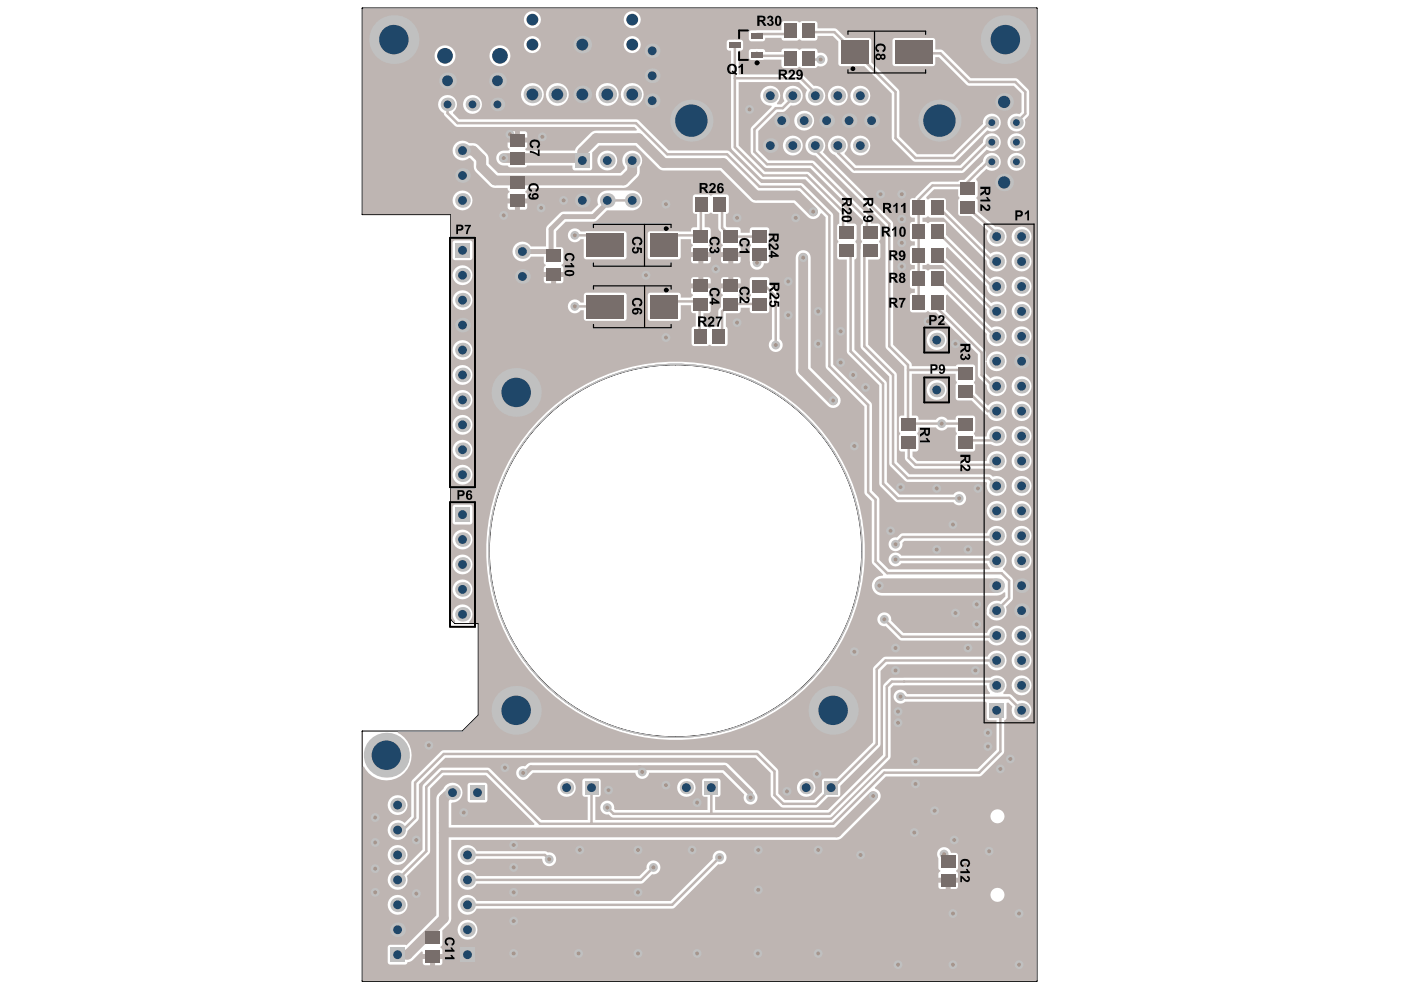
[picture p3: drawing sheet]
<svg xmlns="http://www.w3.org/2000/svg" width="297mm" height="210mm" viewBox="0 0 297 210" stroke-linecap="round" stroke-linejoin="round" font-family="sans-serif">
<circle cx="143.2" cy="116.8" r="39.6" fill="none" stroke="#c0c0c0" stroke-width=".21"/>
<path d="M143.2 77.3h.1M143.2 77.3a39.5 39.5 0 0 0-39.5 39.5M143.2 77.3a39.5 39.5 0 0 1 39.5 39.5M103.7 116.8h.1M103.7 116.8a39.5 39.5 0 0 0 39.5 39.4 39.5 39.5 0 0 0 39.5-39.3M182.7 116.8h.1M182.7 116.9h.1M182.7 116.8v.1M95.6 131.4h.1M95.6 131.4v-85.9h-18.8v-43.8h143v206.3h-143v-52.9l21.2-.1 3.4-3.4v-19.4h-5M95.6 131.4l.8 .8M96.4 132.2h.1" fill="none" stroke="#000" stroke-width=".21"/>
<g fill="#a6968d">
<circle cx="214.2" cy="160.9" r=".42"/>
<circle cx="212.1" cy="163" r=".42"/>
<circle cx="202" cy="111.2" r=".42"/>
<circle cx="205.2" cy="137.4" r=".42"/>
<circle cx="206.8" cy="142.1" r=".42"/>
<circle cx="202.6" cy="130" r=".42"/>
<circle cx="199.7" cy="89.8" r=".42"/>
<circle cx="191.2" cy="46.5" r=".42"/>
<circle cx="191.2" cy="51.5" r=".42"/>
<circle cx="191.2" cy="56.5" r=".42"/>
<circle cx="191.2" cy="41.2" r=".42"/>
<circle cx="159.1" cy="169.1" r=".42"/>
<circle cx="110.9" cy="163.9" r=".42"/>
<circle cx="136.2" cy="163.7" r=".42"/>
<circle cx="152.6" cy="181.8" r=".42"/>
<circle cx="190.4" cy="153.3" r=".42"/>
<circle cx="209.7" cy="180.5" r=".42"/>
<circle cx="194.1" cy="166.2" r=".42"/>
<circle cx="209.5" cy="158.3" r=".42"/>
<circle cx="209.5" cy="155.4" r=".42"/>
<circle cx="135.3" cy="202.2" r=".42"/>
<circle cx="116.4" cy="182.2" r=".42"/>
<circle cx="138.5" cy="183.9" r=".42"/>
<circle cx="108.1" cy="28.5" r=".42"/>
<circle cx="151.8" cy="57" r=".42"/>
<circle cx="108.9" cy="179.2" r=".42"/>
<circle cx="185.1" cy="168.8" r=".42"/>
<circle cx="166.9" cy="167.8" r=".42"/>
<circle cx="90.9" cy="158" r=".42"/>
<circle cx="88.3" cy="178.1" r=".42"/>
<circle cx="128.8" cy="171.2" r=".42"/>
<circle cx="147.8" cy="170.2" r=".42"/>
<circle cx="207.3" cy="103.6" r=".42"/>
<circle cx="194.1" cy="161.4" r=".42"/>
<circle cx="202.3" cy="178.1" r=".42"/>
<circle cx="190.9" cy="147.7" r=".42"/>
<circle cx="190.4" cy="150.9" r=".42"/>
<circle cx="88.3" cy="189.5" r=".42"/>
<circle cx="108.9" cy="195.3" r=".42"/>
<circle cx="108.9" cy="189.2" r=".42"/>
<circle cx="108.9" cy="183.9" r=".42"/>
<circle cx="107.1" cy="162.8" r=".42"/>
<circle cx="79.5" cy="178.6" r=".42"/>
<circle cx="79.5" cy="184.2" r=".42"/>
<circle cx="79.5" cy="189.2" r=".42"/>
<circle cx="178.2" cy="76.9" r=".42"/>
<circle cx="196.8" cy="68.1" r=".42"/>
<circle cx="122.9" cy="180.2" r=".42"/>
<circle cx="146.7" cy="180.2" r=".42"/>
<circle cx="135.3" cy="189.2" r=".42"/>
<circle cx="173.5" cy="180.2" r=".42"/>
<circle cx="190.4" cy="204.5" r=".42"/>
<circle cx="160.7" cy="202.2" r=".42"/>
<circle cx="98.3" cy="172.3" r=".42"/>
<circle cx="202" cy="193.7" r=".42"/>
<circle cx="207.1" cy="132.4" r=".42"/>
<circle cx="189.9" cy="142.1" r=".42"/>
<circle cx="207.1" cy="128.1" r=".42"/>
<circle cx="167.1" cy="66.8" r=".42"/>
<circle cx="173.5" cy="72.9" r=".42"/>
<circle cx="189.9" cy="137.4" r=".42"/>
<circle cx="202" cy="204.5" r=".42"/>
<circle cx="216.1" cy="204.5" r=".42"/>
<circle cx="216.1" cy="193.7" r=".42"/>
<circle cx="173.2" cy="164.1" r=".42"/>
<circle cx="160.8" cy="188.7" r=".42"/>
<circle cx="160.8" cy="180.2" r=".42"/>
<circle cx="135.3" cy="180.2" r=".42"/>
<circle cx="108.9" cy="202.2" r=".42"/>
<circle cx="79.5" cy="173.3" r=".42"/>
<circle cx="129" cy="167.5" r=".42"/>
<circle cx="141.2" cy="166.5" r=".42"/>
<circle cx="193.8" cy="176.5" r=".42"/>
<circle cx="122.7" cy="202.2" r=".42"/>
<circle cx="147.8" cy="202.2" r=".42"/>
<circle cx="173.5" cy="202.2" r=".42"/>
<circle cx="106.8" cy="33.5" r=".42"/>
<circle cx="114.7" cy="44.1" r=".42"/>
<circle cx="106.8" cy="45.7" r=".42"/>
<circle cx="173.5" cy="66" r=".42"/>
<circle cx="141.2" cy="43.3" r=".42"/>
<circle cx="119.5" cy="42.5" r=".42"/>
<circle cx="158.9" cy="23.2" r=".42"/>
<circle cx="141.2" cy="71.6" r=".42"/>
<circle cx="137" cy="58.4" r=".42"/>
<circle cx="115" cy="29" r=".42"/>
<circle cx="156.3" cy="68.4" r=".42"/>
<circle cx="121.9" cy="49.9" r=".42"/>
<circle cx="121.9" cy="65" r=".42"/>
<circle cx="186.7" cy="41.2" r=".42"/>
<circle cx="178.2" cy="70.3" r=".42"/>
<circle cx="156.3" cy="46.2" r=".42"/>
<circle cx="172.4" cy="44.9" r=".42"/>
<circle cx="167.1" cy="59.7" r=".42"/>
<circle cx="168.7" cy="46.2" r=".42"/>
<circle cx="204.7" cy="183.4" r=".42"/>
<circle cx="198.2" cy="171.9" r=".42"/>
<circle cx="205.2" cy="116.5" r=".42"/>
<circle cx="198.6" cy="116.5" r=".42"/>
<circle cx="170.3" cy="54.6" r=".42"/>
<circle cx="160.5" cy="55.7" r=".42"/>
<circle cx="174" cy="12.6" r=".42"/>
<circle cx="182.5" cy="181.3" r=".42"/>
<circle cx="200.2" cy="181.1" r=".42"/>
<circle cx="198.6" cy="103.6" r=".42"/>
<circle cx="164.5" cy="73.2" r=".42"/>
<circle cx="181.1" cy="138.2" r=".42"/>
<circle cx="181.1" cy="94.6" r=".42"/>
<circle cx="203.4" cy="105.7" r=".42"/>
<circle cx="189.9" cy="115.4" r=".42"/>
<circle cx="189.9" cy="118.6" r=".42"/>
<circle cx="186.4" cy="124.2" r=".42"/>
<circle cx="188.8" cy="112.5" r=".42"/>
<circle cx="187.5" cy="131.3" r=".42"/>
<circle cx="183.5" cy="82.1" r=".42"/>
<circle cx="180.9" cy="79.5" r=".42"/>
<circle cx="190.9" cy="103.3" r=".42"/>
<circle cx="176.7" cy="84.9" r=".42"/>
<circle cx="202.6" cy="72.9" r=".42"/>
</g>
<path d="M76.9 2.1v43.3h18.8v85.9l.7 .7 .1-.3a2.1 2.1 0 0 1 .2-3 2.1 2.1 0 0 1 2.9 .2 2.1 2.1 0 0 1-.2 2.9l.1 .3h2v19.6l-3.4 3.4h-13.7l-.1 .3a5.3 5.3 0 0 1 1.4 8.5 5.3 5.3 0 0 1-8.5-1.4l-.3 .1v45.4l142.9-.1v-206.1h-142.6zM158.9 6.6l.4-.2h1.2h5.2v-1.6l.5-.3h2.7l.5 .2 .7-.2h2.7l.5 .3v1.2l3.9 .1 2.1 2h4.9l.4 .1 .1 .4v4.6l5.9 6 .1 9.7 3.7 3.8h7.6l6.4-6.4a1.9 1.9 0 0 1 2.1-2.2 1.9 1.9 0 0 1 1.6 2.5 1.9 1.9 0 0 1-2.8 1l-6.7 6.7h-8.8l-4.7-4.7v-9.8l-5.9-5.8h-4.9l-.4-.1-.2-.4v-4.7l-1.1-1.2h-3.3v.7l-.5 .3h-2.7l-.5-.2-.7 .2h-2.7l-.4-.1-.1-.5h-3.5v.4l-.3 .3-2.6 .1-.4-.2-.1-.4v-1.2zM111.1 4.2a1.81 1.81 0 0 1 3.6 0 1.81 1.81 0 0 1-3.6 0zM132.2 4.2a1.85 1.85 0 0 1 3.7 0 1.85 1.85 0 0 1-3.7 0zM92.1 11.8a2.25 2.25 0 0 1 4.5 0 2.25 2.25 0 0 1-4.5 0zM103.8 11.8a2.22 2.22 0 0 1 4.4 0 2.22 2.22 0 0 1-4.4 0zM158.9 10.6l.4-.2h2.4l.4 .2 .1 .4h3.5l.1-.5 .4-.2h2.7l.5 .3 .7-.3h2.7l.4 .2 .1 .6 .2 .1a1.47 1.47 0 0 1 2 1.5 1.47 1.47 0 0 1-2 1.3l-.7 .4h-2.7l-.5-.2-.7 .2h-2.9l-.3-.5v-1.3l-6.6 .1-.3-.5v-1.3zM111.1 9.5a1.81 1.81 0 0 1 3.6 0 1.81 1.81 0 0 1-3.6 0zM132.2 9.5a1.85 1.85 0 0 1 3.7 0 1.85 1.85 0 0 1-3.7 0zM189.4 8.2l.4-.1h8.2l.3 .5v1.9h1.1l.6 .2 5.8 5.9h9.8l2.4 2.3 .2 .6v4.6l-.2 .6-.7 .7a1.89 1.89 0 0 1-1.6 2.5 1.89 1.89 0 0 1-2.1-2.1 1.89 1.89 0 0 1 2.5-1.6l.5-.4v-4l-1.7-1.6-9.7-.1-6.1-6h-.8v1.6l-.5 .3h-8.2l-.4-.5v-4.9zM161.8 18.8a2.1 2.1 0 0 1 3.1 0 2.1 2.1 0 0 1-.2 3.1l.1 .2h.8l.7-.7a2.1 2.1 0 0 1 1.1-3.1 2.1 2.1 0 0 1 2.8 1.9 2.1 2.1 0 0 1-2.5 2.1l-1.4 1.4h-1.5l-4 4.1v4l2.2 2.2 9.5 .1 11.9 11.8 .2 .6v.9h1.5l.5 .3 .1 2.9-.3 .5 .3 .7-.1 2.9-.5 .3h-2v18.1l6 6.1 .1 18.7 2.6 2.7h16.8h.4l.5 .5a2.1 2.1 0 0 1 2.9 1.6 2.1 2.1 0 0 1-2.2 2.4 2.1 2.1 0 0 1-1.9-2.7l-.2-.2h-16.6l-.6-.3-3.3-3.3-.1-18.8-5.8-5.8-.3-.6v-20.5l.2-1.3 .2-.3-.3-.7v-2.7l.2-.3 .3-.2v-.6l-11.2-11.2h-9.5l-2.9-2.9-.3-.5 .1-5.1 4.4-4.5-.1-.2a2.09 2.09 0 0 1-2.1-1.2 2.09 2.09 0 0 1 .4-2.4zM175.5 20.3a2.11 2.11 0 0 1 4.2 0 2.11 2.11 0 0 1-4.2 0zM180.3 20.3a2.11 2.11 0 0 1 4.2 0 2.11 2.11 0 0 1-4.2 0zM110.5 20a2.42 2.42 0 0 1 4.8 0 2.42 2.42 0 0 1-4.8 0zM115.7 20a2.45 2.45 0 0 1 4.9 0 2.45 2.45 0 0 1-4.9 0zM126.3 20a2.45 2.45 0 0 1 4.9 0 2.45 2.45 0 0 1-4.9 0zM131.6 20a2.45 2.45 0 0 1 4.9 0 2.45 2.45 0 0 1-4.9 0zM98.2 22.1a2 2 0 0 1 4 0 2 2 0 0 1-4 0zM168.4 25.6a2.11 2.11 0 0 1 4.2 0 2.11 2.11 0 0 1-4.2 0zM107.8 28l.4-.2h1v1.4h-1.6zM110.2 27.8h1l.4 .2 .2 1.2h-1.6zM213.6 30.1a1.9 1.9 0 0 1 3.8 0 1.9 1.9 0 0 1-3.8 0zM166 30.9a2.11 2.11 0 0 1 4.2 0 2.11 2.11 0 0 1-4.2 0zM171.4 29.4a2.1 2.1 0 0 1 2.9-.1 2.1 2.1 0 0 1 .1 2.9l14.9 15 .1 25.9 3.7 3.7 .2 .8h9.4l.5-.3h3.2l.4 .5v2.7l-.3 .5 .3 .7v1.7l2.5 2.6 .3-.1a2.1 2.1 0 0 1 3.2-.2 2.1 2.1 0 0 1-.3 3.2 2.1 2.1 0 0 1-3.1-.9l-.6-.3-2.8-2.8h-2.8l-.4-.2-.2-.3v-2.7l.3-.7-.3-.5v-1.2h-9.3v8.8h1.1a.7 .7 0 0 1 .3 .9h3.7a1.46 1.46 0 0 1 2.5 0h1.7a.66 .66 0 0 1 .6-.9h3l.4 .2 .2 .3v2.7l-.3 .7 .3 .6h2.3a2.13 2.13 0 0 1 2-2.3 2.13 2.13 0 0 1 2.3 2 2.13 2.13 0 0 1-2.1 2.3l-1.2-.4h-3.3l-.1 1.2-.3 .3h-3.4l-.4-.5v-2.7l.3-.5-.3-.7v-.7h-1.7a1.46 1.46 0 0 1-2.5 0h-3.7v.9l-.2 .3 .2 .7v2.9l-.3 .3h-.9v1.1l1 .9h14.7a2.11 2.11 0 0 1 2.5-2 2.11 2.11 0 0 1 1.5 2.9 2.11 2.11 0 0 1-3.2 .8l-16.2-.1-1.9-1.9v-1.7h-1l-.3-.3v-2.9l.3-.7-.3-.5v-2.7l.3-.5h.8v-10.4l-3.7-3.7-.3-.6v-25.6l-14.8-14.8a2.1 2.1 0 0 1-2-1.3 2.1 2.1 0 0 1 .5-2.3zM180.3 30.9a2.11 2.11 0 0 1 4.2 0 2.11 2.11 0 0 1-4.2 0zM93.5 20.7a2 2 0 0 1 2.9 .1 2 2 0 0 1-.3 2.9l-.1 .3 1.3 1.3 37.8 .1 6.7 6.5 12.7 .1 6.9 6.8 8.6 .1 6.4 6.2 .3 .6v31.6l8.1 8.3 .1 18.4 1.3 1.4 .2 .5v12.8l2 2h21.4l.1-.2-.6-1.1h-18.2a1.47 1.47 0 0 1-2.2 .3 1.47 1.47 0 0 1 0-2.2 1.47 1.47 0 0 1 2.2 .3h18.4a2.1 2.1 0 0 1 3.2-.5 2.1 2.1 0 0 1-.1 3.2l.1 .3 1.8 1.7 .3 .6-.1 4-1.5 1.6a2.14 2.14 0 0 1-1.3 2.8 2.14 2.14 0 0 1-2.7-1.5 2.18 2.18 0 0 1 2.9-2.5l1-1v-.9h-.2a2.15 2.15 0 0 1-1.9 .7h-24a2.11 2.11 0 0 1-2.1-2.2 2.11 2.11 0 0 1 2.3-2l.1-.3-2.2-2.2-.3-.5v-12.8l-1.3-1.4-.2-.5v-18.2l-8-8-.3-.5v-31.6l-.8-.9-.3 .1a1.58 1.58 0 0 1-2.6 .7l-3-3h-8.1l-.8-.2-6.7-6.7h-12l-.8-.2-5.1-5h-7.8l-1.5 1.4 .1 3.3-.2 .4-.4 .1h-3.3l-.3-.3v-.7h-9.6l-.2 .2-.4 .2h-3l-.4-.2-.2-.2a1.83 1.83 0 0 1-2.4-1.6 1.58 1.58 0 0 1 1.6-1.6h1l.2-.1v-.3l-.3-.3-.1-1h4.2l-.1 1-.3 .3v.3l.2 .1h10.3l.4-.8 3-2.9 .7-.4 8.9-.1 .1-.2-.5-.6h-37.5l-.6-.2-2.1-2.1-.2-.6a2.03 2.03 0 0 1-.6-3.3zM126.6 34a2.15 2.15 0 0 1 4.3 0 2.15 2.15 0 0 1-4.3 0zM213.6 34.3a1.9 1.9 0 0 1 3.8 0 1.9 1.9 0 0 1-3.8 0zM96.6 30.4a2.08 2.08 0 0 1 2.8-.1 2.21 2.21 0 0 1 2 .5l1.7 1.7a2.37 2.37 0 0 1 .5 2.2l2 2h25.9l1-.9v-.4a2.1 2.1 0 0 1 .1-2.9 2.1 2.1 0 0 1 2.9 0 2.1 2.1 0 0 1 .1 2.9 2.33 2.33 0 0 1-.4 2.1l-1.9 1.9-.7 .4h-20.8l-.1 .4-.3 .3v.3l.3 .3 .1 1h-4.2l.1-1 .3-.3-.4-1h-2.7l-.8-.2-3.4-3.4a2.66 2.66 0 0 1-.3-1.9l-.8-.8h-.2a2.1 2.1 0 0 1-2.9-.1 2.1 2.1 0 0 1 .1-3zM176.1 29.4a2.11 2.11 0 0 1 3 0 2.11 2.11 0 0 1 0 3v.3l2.4 2.4h22.1l4.8-4.9a1.89 1.89 0 0 1 2.2-1.9 1.89 1.89 0 0 1 1.4 2.5 1.89 1.89 0 0 1-2.8 .9l-4.7 4.8-.6 .2h-22.8l-.5-.2-3.5-3.5a2.23 2.23 0 0 1-1-3.6zM137.5 49.2l.4-.2 8.6 .1a.67 .67 0 0 1 .6-.9h.7v-2.8a.66 .66 0 0 1-.9-.6v-3l.3-.5 2.9-.1 .5 .3 .7-.3h2.7l.4 .2 .1 .4v3l-.1 .4-.5 .2v2.6l.2 .2h2.6l.3 .3v.9h2v-.9l.5-.3h3.1l.5 .3v2.9l-.3 .7 .3 .5v2.7l-.3 .5h-.8a1.49 1.49 0 0 1-1.7 1.4 1.49 1.49 0 0 1-1.3-1.7v-2.9l.2-.7-.2-.3v-.6h-2a.69 .69 0 0 1-.4 .9v.2l.4 .4v.9h-4.1v-.9l.4-.4v-.2l-.3-.2-.1-.3v-2.2l-.6-.6v-.3v-2.9h-1l-.5-.3-.7 .3h-.7v2.8h.9l.4 .5v2.7l-.2 .3-.2 .2v.2l.3 .4 .1 .9h-4.2l.1-.9 .3-.4v-.2l-.3-.3-.1-.9h-2.2v3.8l-.3 .5h-6.3l-.4-.5v-4.9zM193.1 42.2l.9-.2 3.4-3.4 5.8-.1 .3-.3 1-.1 3.9-3.8 .1-.5a1.9 1.9 0 0 1 2.5-1.3 1.9 1.9 0 0 1 .9 2.7 1.9 1.9 0 0 1-2.8 .6l-2.1 2.1 .3 .8v2.7l-.3 .5 .3 .7v2.3l3.7 3.2a2.1 2.1 0 0 1 2.4 2.3 2.1 2.1 0 0 1-2.8 1.7 2.1 2.1 0 0 1-1-3.1l-3.7-3.2h-2.2l-.4-.2-.2-.4v-2.6l.3-.7-.3-.5v-1.3h-5l-1.7 1.7 .2 .5 .7-.3h2.7l.4 .2 .2 .4v1.8l9.4 9.4 .2-.2a2.11 2.11 0 0 1 3.1 1.2 2.11 2.11 0 0 1-1.7 2.7 2.11 2.11 0 0 1-2.4-2.2l-9.1-9.2-2.8 .1-.7-.3-.2 .2-.8 .1v.8l.8 .1 .2 .2 .7-.3h2.7l.4 .2 .2 .4v2.2l9.3 9.4 .3-.3a2.11 2.11 0 0 1 3.1 1.1 2.11 2.11 0 0 1-1.6 2.8 2.11 2.11 0 0 1-2.5-2.1l-8.3-8.3-.3 .2v2.1l9.6 9.6v-.1a2.1 2.1 0 0 1 3.1 1.2 2.1 2.1 0 0 1-1.9 2.7 2.1 2.1 0 0 1-2.2-2.5l-9.4-9.4h-2.5l-.4-.3-.5 .3h-.8v.9h.8l.2 .2 .7-.2h2.7l.4 .1 .2 .4v2.2l9.6 9.7a2.11 2.11 0 0 1 3.1 1.2 2.11 2.11 0 0 1-2 2.7 2.11 2.11 0 0 1-2-2.6l-8.4-8.4-.3 .2-.1 3.4 8.2 8.2 .2 .5v1.8h.3v-.1a2.11 2.11 0 0 1 3.3-1.5 2.11 2.11 0 0 1-.2 3.6 2.11 2.11 0 0 1-3.1-1.8h-.3v2.5l1.1 1 .2-.1a2.11 2.11 0 0 1 3.1 1.1 2.11 2.11 0 0 1-1.7 2.8 2.11 2.11 0 0 1-2.4-2.3l-1.8-1.9-.1-4.7-8.8-8.9h-1.2l-.4-.2-.7 .2h-2.7l-.5-.3v-3.5l.3-.3h.7v-.9h-.7l-.4-.5 .1-3.3 .3-.3h.7v-.9h-.7l-.4-.5 .1-3.3 .3-.3h.7v-.9l-.7-.1-.4-.5 .1-3.2 .3-.3 .7-.1v-.8l-.7-.1-.4-.5v-3zM107.6 43.1h1.6v1.4h-1l-.4-.2zM110.2 43.1h1.6l-.2 1.2-.4 .2h-1zM96 42.5a2.11 2.11 0 0 1 4.2 0 2.11 2.11 0 0 1-4.2 0zM120.8 48.9a1.47 1.47 0 0 1 2.3 .2h9.4l.3 .5v5.1l-.5 .3h-8.2l-.3-.5v-3.8h-.7a1.47 1.47 0 0 1-2.2 .3 1.47 1.47 0 0 1-.1-2.1zM214.5 50.2a2.11 2.11 0 0 1 4.2 0 2.11 2.11 0 0 1-4.2 0zM96.1 51.1l.4-.1h3.1l.4 .1 .2 .4v3.1l-.2 .4-.4 .2h-3.1l-.4-.2-.1-.4v-3.1zM109.3 51.8a2.11 2.11 0 0 1 3.3 .5h3.2v-4.1l3.3-3.3h6.3l1.5-1.5a2.12 2.12 0 0 1 2.1-3h5a2.12 2.12 0 0 1 2.2 2 2.12 2.12 0 0 1-1.9 2.2h-5.6l-2.1 2.1-.8 .3h-5.9l-2 2v3.4l1.2 .1 .4 .5v2.6l-.2 .4-.2 .1v.3l.3 .3 .1 1h-4.2v-1l.4-.3v-.3l-.4-.3v-1.4h-2.7a2.11 2.11 0 0 1-3.1 .6 2.11 2.11 0 0 1-.2-3.2zM146.5 54.5h1.6v1.3h-1l-.4-.1zM149.1 54.5h1.6l-.2 1.2-.4 .1h-1zM152.9 54.5h1.5v1.3h-1l-.4-.1zM155.5 54.5h1.5l-.1 1.2-.4 .1h-1zM214.5 55.4a2.11 2.11 0 0 1 4.2 0 2.11 2.11 0 0 1-4.2 0zM115.3 58.7h1.5v1.4h-1l-.3-.2zM117.9 58.7h1.6l-.2 1.2-.4 .2h-1zM146.7 58.9l.4-.1h1v1.3h-1.6zM153 58.9l.4-.1h1v1.3h-1.5zM149.1 58.8h1l.4 .1 .2 1.2h-1.6zM155.5 58.8h1l.4 .1 .1 1.2h-1.5zM96 58.4a2.11 2.11 0 0 1 4.2 0 2.11 2.11 0 0 1-4.2 0zM214.5 60.7a2.11 2.11 0 0 1 4.2 0 2.11 2.11 0 0 1-4.2 0zM96 63.6a2.11 2.11 0 0 1 4.2 0 2.11 2.11 0 0 1-4.2 0zM120.8 63.9a1.47 1.47 0 0 1 2.3 .3h.7v-1.6l.3-.5h8.4l.4 .5v4.9l-.2 .4-.4 .1h-8l-.5-.3v-1.9h-.7a1.47 1.47 0 0 1-2.2 .3 1.47 1.47 0 0 1-.1-2.2zM137.5 62.2l.4-.1h5.9l.5 .3v.7h2.2l.4-.4v-.2l-.3-.4-.1-1h4.2l-.1 1-.3 .4v.2l.2 .1 .2 .4-.1 2.9-.3 .3h-1.2v2.8l1 .1 .2 .2 .7-.3h1.3v-3.2v-.3l.6-.6v-1.9l.1-.4 .3-.1v-.2l-.4-.4v-1h4.1v1l-.4 .4 .1 .2a.73 .73 0 0 1 .3 .9h2v-.6l.2-.3-.2-.7v-2.7l.1-.4 .4-.1h3.1l.3 .1 .2 .4v1l2 2 .2 .6v9a1.47 1.47 0 0 1 .3 2.2 1.47 1.47 0 0 1-2.2 0 1.47 1.47 0 0 1 .3-2.2v-8.7l-.5-.4-.2 .1 .1 3-.3 .5h-3.3l-.5-.3v-.9h-2v.9l-.3 .3h-2.8v2.9l.4 .5v3l-.4 .5-2.9 .1-.4-.3-.7 .3-2.9-.1-.4-.5 .1-3.2a.7 .7 0 0 1 .8-.4v-2.8h-.7l-.2-.3-.1-1.4h-2.2v2.8l-.3 .5h-6.1l-.4-.1-.2-.4v-4.9zM214.5 66a2.11 2.11 0 0 1 4.2 0 2.11 2.11 0 0 1-4.2 0zM214.5 71.3a2.11 2.11 0 0 1 4.2 0 2.11 2.11 0 0 1-4.2 0zM196.5 72.1a2.11 2.11 0 0 1 4.2 0 2.11 2.11 0 0 1-4.2 0zM96 74.2a2.11 2.11 0 0 1 4.2 0 2.11 2.11 0 0 1-4.2 0zM103.1 116.8a40.2 40.2 0 0 1 80.3 0 40.2 40.2 0 0 1-80.3 0zM96 79.5a2.11 2.11 0 0 1 4.2 0 2.11 2.11 0 0 1-4.2 0zM214.5 81.9a2.11 2.11 0 0 1 4.2 0 2.11 2.11 0 0 1-4.2 0zM196.5 82.7a2.11 2.11 0 0 1 4.2 0 2.11 2.11 0 0 1-4.2 0zM169.2 53.5a1.58 1.58 0 0 1 1.7-.3 1.58 1.58 0 0 1 1 1.4v23.3l5.9 5.9a1.58 1.58 0 0 1 0 2.2 1.58 1.58 0 0 1-2.3 0l-6.3-6.3-.4-.7-.1-24.4 .2-.8zM96 84.8a2.11 2.11 0 0 1 4.2 0 2.11 2.11 0 0 1-4.2 0zM214.5 87.2a2.11 2.11 0 0 1 4.2 0 2.11 2.11 0 0 1-4.2 0zM96 90.1a2.11 2.11 0 0 1 4.2 0 2.11 2.11 0 0 1-4.2 0zM214.5 92.5a2.11 2.11 0 0 1 4.2 0 2.11 2.11 0 0 1-4.2 0zM96 95.4a2.11 2.11 0 0 1 4.2 0 2.11 2.11 0 0 1-4.2 0zM214.5 97.7a2.11 2.11 0 0 1 4.2 0 2.11 2.11 0 0 1-4.2 0zM96 100.6a2.11 2.11 0 0 1 4.2 0 2.11 2.11 0 0 1-4.2 0zM154.2 8.6l.4-.2 2.6 .1 .4 .5-.1 1.4a.73 .73 0 0 1-.9 .3v5.1h13.2l.5 .2 2.2 2.2a2.1 2.1 0 0 1 2.5 2.3 2.1 2.1 0 0 1-2.9 1.8 2.1 2.1 0 0 1-1-3.2l-1.7-1.7h-12.8v13.5l5.6 5.5h8.9l.6 .2 7.6 7.7 .3 .6v2.5h1.5l.5 .3v2.9l-.2 .7 .2 .5v2.7l-.1 .4-.3 .1v19.1l6.8 6.9v21.2l2.7 2.7h11.4a1.47 1.47 0 0 1 2.2-.3 1.47 1.47 0 0 1 0 2.2 1.47 1.47 0 0 1-2.2-.3l-12-.1-3.6-3.6-.1-21.1-6.8-6.9-.1-19.8h-1.7l-.3-.5v-2.7l.2-.5-.2-.7v-2.7l.1-.3 .4-.2v-2.2l-7.2-7.2h-9.3l-6.4-6.5-.1-20.8a.67 .67 0 0 1-.9-.5v-1.2zM214.5 103a2.11 2.11 0 0 1 4.2 0 2.11 2.11 0 0 1-4.2 0zM209.2 108.3a2.11 2.11 0 0 1 4.2 0 2.11 2.11 0 0 1-4.2 0zM214.5 108.3a2.11 2.11 0 0 1 4.2 0 2.11 2.11 0 0 1-4.2 0zM96.1 107.2l.4-.2h3.1l.4 .2 .2 .3v3.2l-.2 .3-.4 .2h-3.1l-.4-.2-.1-.3v-3.2zM214.5 113.6a2.11 2.11 0 0 1 4.2 0 2.11 2.11 0 0 1-4.2 0zM96 114.4a2.11 2.11 0 0 1 4.2 0 2.11 2.11 0 0 1-4.2 0zM188.8 114.4a1.44 1.44 0 0 1 1.4-.4l.6-.7 .6-.2h17.9a2.11 2.11 0 0 1 3-1.3 2.11 2.11 0 0 1 .5 3.3 2.11 2.11 0 0 1-3.3-.4h-17.8l-.4 .4a1.48 1.48 0 0 1-1.9 1.7 1.48 1.48 0 0 1-.6-2.4zM214.5 118.9a2.11 2.11 0 0 1 4.2 0 2.11 2.11 0 0 1-4.2 0zM96 119.7a2.11 2.11 0 0 1 4.2 0 2.11 2.11 0 0 1-4.2 0zM96 125a2.11 2.11 0 0 1 4.2 0 2.11 2.11 0 0 1-4.2 0zM186.4 130.3a1.47 1.47 0 0 1 1.8-.3 1.47 1.47 0 0 1 .7 1.6l2.6 2.6h17.8a2.11 2.11 0 0 1 3-1.3 2.11 2.11 0 0 1 .5 3.3 2.11 2.11 0 0 1-3.3-.4h-18.3l-.6-.2-2.8-2.8a1.47 1.47 0 0 1-1.6-.8 1.47 1.47 0 0 1 .2-1.7zM214.5 134.7a2.11 2.11 0 0 1 4.2 0 2.11 2.11 0 0 1-4.2 0zM214.5 140a2.11 2.11 0 0 1 4.2 0 2.11 2.11 0 0 1-4.2 0zM214.5 145.3a2.11 2.11 0 0 1 4.2 0 2.11 2.11 0 0 1-4.2 0zM109.9 162.8a1.47 1.47 0 0 1 1.4-.3l.8-.7 .5-.1h41l.8 .3 5.5 5.5a2.13 2.13 0 0 1 .3 2.7 1.47 1.47 0 0 1-1.9 .1 1.47 1.47 0 0 1-.5-1.8l-4.6-4.7h-15.6a1.46 1.46 0 0 1-1.4 1.3 1.46 1.46 0 0 1-1.5-1.3h-21.7l-.8 .9a1.49 1.49 0 0 1-2.2 .4 1.49 1.49 0 0 1-.1-2.3zM118.2 167a1.95 1.95 0 0 1 3.9 0 1.95 1.95 0 0 1-3.9 0zM143.6 167a1.95 1.95 0 0 1 3.9 0 1.95 1.95 0 0 1-3.9 0zM169 167a1.95 1.95 0 0 1 3.9 0 1.95 1.95 0 0 1-3.9 0zM99.3 166.1l.4-.1h3.1l.4 .1 .1 .4v3.1l-.1 .4-.4 .2h-3.1l-.4-.2-.2-.4v-3.1zM89.8 166.3l3.6-3.5h10.3l11.1 11.1h9.8v-5h-.8l-.3-.5v-2.8l.1-.4 .4-.1h2.8l.5 .3v3.2l-.3 .3h-.8v5h50.1l10.9-10.8 20.1-.1 4-4v-6.3h-1.6l-.5-.3v-3.4l-.2-.2h-17a1.49 1.49 0 0 1-2.3-.2 1.49 1.49 0 0 1 .5-2.2 1.49 1.49 0 0 1 2.1 .8h17.5l.1-.3a2.08 2.08 0 0 1-.7-1.6h-19.8l-.6 .6v14.8l-12.6 12.6-46.1 .1-.6-.3-.5-.4a1.47 1.47 0 0 1-1.7-1.4 1.47 1.47 0 0 1 1.6-1.5 1.47 1.47 0 0 1 1.3 1.7l.2 .2h19.6v-2.8h-.8l-.3-.5v-3l.5-.3h2.8l.4 .1 .2 .4v2.8l-.4 .5h-.8v2.8h23.9l11.7-11.6v-14.5a2.9 2.9 0 0 1 1.6-1.8l21.2-.1a2.09 2.09 0 0 1 2.9 .3 2.09 2.09 0 0 1-.2 2.9l.1 .3h1.5l1.5 1.5a2.1 2.1 0 0 1 2.9 1.6 2.1 2.1 0 0 1-2.4 2.4 2.1 2.1 0 0 1-1.6-2.9l-.9-.8h-.4v3.2l-.2 .3-.3 .2-.1 6.9-4.9 5h-20.1l-2.3 2.4 .1 .2a1.58 1.58 0 0 1 .7 2.7l-7.8 7.7-.3 .3-.8 .2h-81.7v16.7l-.2 .7-1.8 1.8 .1 2.9-.2 .4-.2 .1v.3l.4 .3v1h-4.2v-.5l-.2-.1-1.9 1.8-.7 .4-.4 .1-.3 .5h-3.6l-.3-.5v-3.1l.2-.4 .3-.2 3.5 .1 6.3-6.3 .1-25.1a2.75 2.75 0 0 1 1.2-1.5l.2-.2a2.1 2.1 0 0 1 3.7-.4 2.1 2.1 0 0 1-1.8 3.3l-.2 .1v4.6h17.5l.1-.2-10.3-10.3h-9l-2.8 2.8-.1 13.6-4.9 5a2.1 2.1 0 0 1-1.6 2.8 2.1 2.1 0 0 1-2.4-2.3 2.1 2.1 0 0 1 2.9-1.7l4.5-4.5v-13.2zM82.2 170.7a2.11 2.11 0 0 1 4.2 0 2.11 2.11 0 0 1-4.2 0zM210 173.1a1.5 1.5 0 0 1 3 0 1.5 1.5 0 0 1-3 0zM87.4 165.4l6.1-6.1 .6-.2h66.4l.6 .2 3.9 4v4.9l1.4 1.4h6.2l1.7-1.6v-2.4l.1-.4 .4-.1h2.6l7.7-7.7v-15.5l.2-.6 1.9-1.8 .6-.3h21.6a2.1 2.1 0 0 1 3.2-.8 2.1 2.1 0 0 1 0 3.3 2.1 2.1 0 0 1-3.2-.9h-21.3l-1.4 1.4-.1 15.9-8.4 8.5v1.8l-.2 .4-.4 .1h-2l-2.4 2.3h-7.1l-.6-.2-2-2.1-.1-5-3.2-3.2h-65.8l-5.6 5.6v7.4l-2.4 2.5a2.11 2.11 0 0 1-2.8 1.8 2.11 2.11 0 0 1-1.1-3.2 2.11 2.11 0 0 1 3.3-.3l1.4-1.4v-7.2zM97.6 179.8a2.09 2.09 0 0 1 3.4 .7h14.5l.6 .2a1.52 1.52 0 0 1 1.8 1.3 1.52 1.52 0 0 1-1.5 1.7 1.52 1.52 0 0 1-1.5-1.6h-13.9a2.1 2.1 0 0 1-3.1 .9 2.1 2.1 0 0 1-.3-3.2zM82.2 181.3a2.11 2.11 0 0 1 4.2 0 2.11 2.11 0 0 1-4.2 0zM199.1 180a1.47 1.47 0 0 1 2.5 .8l1.2 .1 .3 .3v2.8l-.1 .4-.3 .1v.3l.4 .3v1h-4.1v-1l.3-.3v-.3l-.2-.1-.1-.4-.1-2.2a1.48 1.48 0 0 1 .2-1.8zM199 187.2h1.5v1.3h-1l-.4-.2zM201.6 187.2h1.5l-.1 1.1-.4 .2h-1zM97.6 185.1a2.09 2.09 0 0 1 3.4 .6h34.6l1.5-1.5a1.47 1.47 0 0 1 1.3-1.8 1.47 1.47 0 0 1 1.6 1.6 1.47 1.47 0 0 1-1.8 1.4l-1.7 1.7-.6 .3h-34.9a2.1 2.1 0 0 1-3.1 .9 2.1 2.1 0 0 1-.3-3.2zM210 189.7a1.5 1.5 0 0 1 3 0 1.5 1.5 0 0 1-3 0zM82.2 191.8a2.11 2.11 0 0 1 4.2 0 2.11 2.11 0 0 1-4.2 0zM97.6 190.4a2.09 2.09 0 0 1 3.4 .6h41.2l8.9-8.9a1.47 1.47 0 0 1 1.4-1.8 1.47 1.47 0 0 1 1.5 1.6 1.47 1.47 0 0 1-1.7 1.3l-9.2 9.2-.6 .3h-41.5a2.1 2.1 0 0 1-3.1 .9 2.1 2.1 0 0 1-.3-3.2zM97 197.1a2.11 2.11 0 0 1 4.2 0 2.11 2.11 0 0 1-4.2 0zM89.6 203.3h1.6v1.4h-1l-.4-.2zM92.2 203.3h1.6l-.2 1.2-.3 .2h-1.1z" fill="#beb5b2"/>
<circle cx="143.2" cy="116.8" r="39.6" fill="none" stroke="#c0c0c0" stroke-width=".21"/>
<path d="M216.6 60.7h.5M217.1 81.4v.5M213.9 148l2.7 2.6" fill="none" stroke="#beb5b2" stroke-width=".53"/>
<circle cx="217.1" cy="55.4" r=".26" fill="#beb5b2"/>
<path d="M215.3 17.4l2.1 2.1M210 118.6l.2-.2 .8 .8 .3-.3M210.5 129.5h.8M211.8 134.7h-.5l-.4-.3-.6 .6M210.5 144.5l.8 .8h.5M211.3 140h.5" fill="none" stroke="#beb5b2" stroke-width=".53"/>
<circle cx="210.9" cy="113.2" r=".26" fill="#beb5b2"/>
<g fill="none" stroke="#beb5b2" stroke-width=".53">
<path d="M208 35.8h.1M209.8 26h.5M210.3 29.5v.6M198.7 43.4v.3M198.7 48.6v.5M198.7 58.6v.5M205.7 43.4h-.2M210.5 55.4h1.3M211.6 49.9l.2 .3M198.7 64.2v1.2M210.4 60.7h1.4M210.9 71.3h.9"/>
<path d="M192.7 97.1l1.4 1.5M204.4 89v.4l-.4 .4M210.5 81.9h1.3M211.3 87.2h.5M211.8 97.7h-.5l-.8 .9M211.8 92.5h-.5l-.9 .9M209.6 101.4l1.7 1.6h.5M211.3 113.6h-.8l.4-.4 .7 .7"/>
</g>
<g fill="#beb5b2">
<circle cx="194.8" cy="63.9" r=".26"/>
<circle cx="194.8" cy="58.6" r=".26"/>
</g>
<g fill="none" stroke="#beb5b2" stroke-width=".53">
<path d="M171.5 12.4l.2 .2h2.3M180.6 10.5h1.3l-.5 .5M164.5 22.9h1.4M167.5 21.3h1.2M172.9 30.9v.9M172.9 31.8h.1M161.2 54.4l-.3 .3M161 60.6h1.2M164.5 62.9v.1M191.5 89.4l.4 .4M191.4 113.9l-1.5 1.5M187.8 140l-1.9 1.9"/>
<path d="M191.7 144.5h-2.6M191.7 147.7l.3 .3M164.2 168.6l1.9 1.8M176.6 167h-.4v.2"/>
</g>
<path d="M191.2 51.5h.3" fill="none" stroke="#beb5b2" stroke-width="1.1"/>
<circle cx="160.5" cy="55.1" r=".26" fill="#beb5b2"/>
<g fill="none" stroke="#beb5b2" stroke-width=".53">
<path d="M155.8 9.2v22l6 6h9.3l7.7 7.7v3.5M155.8 16.6h14l3.1 3.1v.6M160.5 11.2l.6 .6h6.4M167.5 6.5l-.6 .7h-6.4M171.5 6.8h5.4l3.7 3.7M181.4 11l8.5 8.5v9.8l4.2 4.2h8.2l7.5-7.5M191.2 12.7l1.4-1.4h6.8l6.1 6.1h9.8M217.4 19.5v4.6l-1.9 1.9M94.9 22.1v1.9l2.1 2.1h37.8l6.7 6.6h12.7l6.8 6.9h8.7l6.1 6.1v32l8.3 8.2v18.5l1.5 1.5v13.2l2.5 2.4h24.3l1.5 1.6v3.7l-2.6 2.7M134 20v.6M164.5 22.9l-4.5 4.5v4.8l2.6 2.6h9.5l11.7 11.7v1.9M167.5 21.3l-1.6 1.6"/>
<path d="M172.9 31.8l15.6 15.7v25.9l4 4v11.9M208 35.8l-3.6 3.5h-6.7l-2.9 3v21.6M210.1 33.7l-2.1 2.1M210.3 29.5l-6.4 6.4h-22.8l-3.4-3.5v-1.5M121.9 49.9h7.1M134 42.5h-5.2v.5M148.6 43.3v7.3l.7-.7h-7M153.1 43v5.3l1.8 1.9h6.1M160.5 55.1v.6M160.5 55.1h.1M160.9 54.7l-.4 .4M178.8 52.4l1.5 1.6v20.5l6.9 6.9v21.1l3.2 3.2h13"/>
<path d="M183.8 52.4l-.5 .5v20.5l6 6.1v18.8l3.2 3.1h17.1M198.6 53.9l12.7 12.6 .5-.5M198.7 59.1l12.2 12.2M198.7 43.7l11.8 11.7M198.7 49.1l11.7 11.6M204.7 43.7l6.8 5.9 .1 .3M205.1 44.1h.1M121.9 65h7.1M142.3 65l1.2-1.1h4.8v7.4l.6 .5M159.4 64.4h-4.7l-1.6 1.6v5.6l-.5 .5M162.2 60.6l2.3 2.3M164.5 63v10.2"/>
<path d="M192.5 78.4h11l1.2 1.2M198.7 65.4l9.4 9.3v4.8l2.4 2.4M191.9 89.8h12.1M192 94.2l.7 .6v2.3M194.1 98.6h16.4M204.7 93.4h5.7M204.7 83.6h1.1l3.6 3.6h1.9M189.9 118.6h20.1M191.4 113.9h20.2M187.5 131.3l3.7 3.7h19.1M210.5 129.5l-.5 .5M185.9 141.9v15.9l-9.3 9.2"/>
<path d="M187.8 140h23.5M189.1 144.5l-1.1 1.1v14.8l-12.2 12.1h-45.7l-1.3-1.3M191.7 144.5h18.8M192 148h21.9M211.3 150.6l.8 .8v7.9l-4.5 4.5h-20.1l-10.9 10.9h-62.1l-11.1-11.1h-9.7l-3.3 3.3v13.6l-6.1 6.1M125.4 167l-.1 7.7M150.8 167l-.1 5.5M164.2 168.6v-5l-3.7-3.7h-66.4l-6.1 6v7.5l-2.6 2.6h-1.1M176.1 166.5l-.5 .5M176.2 167.2l-3.3 3.2h-6.8M99.1 181.3h16.4l.9 .9M138.5 183.9l-2.6 2.7h-36.8"/>
<path d="M152.6 181.8l-10.1 10h-43.4"/>
</g>
<path d="M98.1 31.9h2.2l1.7 1.7v1.8l2.9 2.9h27.3l1.8-1.9v-2.4M106.8 33.5h15.6l1.1 1.1M123.5 34v-1.8l2.9-2.9h9l5.3 5.3h12.7l6.8 6.8h8.8l3.4 3.5M170.3 54.6v24l6.4 6.3M94.9 168.6l-.8 .8v25.4l-7.7 7.6h-2.1M185.1 168.8l-7.7 7.7h-83.3" fill="none" stroke="#beb5b2" stroke-width="2.1"/>
<path d="M108.1 28.5h-2.1l-.5 .5-.3-.2M158.9 23.2l.3 .3M128.8 43l-3 2.9h-6.3l-2.7 2.7v4.7h-5.5l-.5 .6M102.3 127.6h.3M110.9 163.9h.5l1.2-1.1h41l5.5 5.5v.8M135.6 162.8l.6 .5v.4M200.2 181.1h.3v.5l.5 .6" fill="none" stroke="#beb5b2" stroke-width="1.1"/>
<path d="M187 124.2h24" fill="none" stroke="#beb5b2" stroke-width="3.1"/>
<circle cx="214.2" cy="160.9" r=".94" fill="#c0c0c0"/>
<circle cx="214.2" cy="160.9" r=".42" fill="#a6968d"/>
<circle cx="212.1" cy="163" r=".94" fill="#c0c0c0"/>
<circle cx="212.1" cy="163" r=".42" fill="#a6968d"/>
<circle cx="202" cy="111.2" r=".94" fill="#c0c0c0"/>
<circle cx="202" cy="111.2" r=".42" fill="#a6968d"/>
<circle cx="205.2" cy="137.4" r=".94" fill="#c0c0c0"/>
<circle cx="205.2" cy="137.4" r=".42" fill="#a6968d"/>
<circle cx="206.8" cy="142.1" r=".94" fill="#c0c0c0"/>
<circle cx="206.8" cy="142.1" r=".42" fill="#a6968d"/>
<circle cx="202.6" cy="130" r=".94" fill="#c0c0c0"/>
<circle cx="202.6" cy="130" r=".42" fill="#a6968d"/>
<circle cx="199.7" cy="89.8" r=".94" fill="#c0c0c0"/>
<circle cx="199.7" cy="89.8" r=".42" fill="#a6968d"/>
<circle cx="191.2" cy="46.5" r=".94" fill="#c0c0c0"/>
<circle cx="191.2" cy="46.5" r=".42" fill="#a6968d"/>
<circle cx="191.2" cy="51.5" r=".94" fill="#c0c0c0"/>
<circle cx="191.2" cy="51.5" r=".42" fill="#a6968d"/>
<circle cx="191.2" cy="56.5" r=".94" fill="#c0c0c0"/>
<circle cx="191.2" cy="56.5" r=".42" fill="#a6968d"/>
<circle cx="191.2" cy="41.2" r=".94" fill="#c0c0c0"/>
<circle cx="191.2" cy="41.2" r=".42" fill="#a6968d"/>
<circle cx="159.1" cy="169.1" r=".94" fill="#c0c0c0"/>
<circle cx="159.1" cy="169.1" r=".42" fill="#a6968d"/>
<circle cx="110.9" cy="163.9" r=".94" fill="#c0c0c0"/>
<circle cx="110.9" cy="163.9" r=".42" fill="#a6968d"/>
<circle cx="136.2" cy="163.7" r=".94" fill="#c0c0c0"/>
<circle cx="136.2" cy="163.7" r=".42" fill="#a6968d"/>
<circle cx="152.6" cy="181.8" r=".94" fill="#c0c0c0"/>
<circle cx="152.6" cy="181.8" r=".42" fill="#a6968d"/>
<circle cx="190.4" cy="153.3" r=".94" fill="#c0c0c0"/>
<circle cx="190.4" cy="153.3" r=".42" fill="#a6968d"/>
<circle cx="209.7" cy="180.5" r=".94" fill="#c0c0c0"/>
<circle cx="209.7" cy="180.5" r=".42" fill="#a6968d"/>
<circle cx="194.1" cy="166.2" r=".94" fill="#c0c0c0"/>
<circle cx="194.1" cy="166.2" r=".42" fill="#a6968d"/>
<circle cx="209.5" cy="158.3" r=".94" fill="#c0c0c0"/>
<circle cx="209.5" cy="158.3" r=".42" fill="#a6968d"/>
<circle cx="209.5" cy="155.4" r=".94" fill="#c0c0c0"/>
<circle cx="209.5" cy="155.4" r=".42" fill="#a6968d"/>
<circle cx="135.3" cy="202.2" r=".94" fill="#c0c0c0"/>
<circle cx="135.3" cy="202.2" r=".42" fill="#a6968d"/>
<circle cx="116.4" cy="182.2" r=".94" fill="#c0c0c0"/>
<circle cx="116.4" cy="182.2" r=".42" fill="#a6968d"/>
<circle cx="138.5" cy="183.9" r=".94" fill="#c0c0c0"/>
<circle cx="138.5" cy="183.9" r=".42" fill="#a6968d"/>
<circle cx="108.1" cy="28.5" r=".94" fill="#c0c0c0"/>
<circle cx="108.1" cy="28.5" r=".42" fill="#a6968d"/>
<circle cx="151.8" cy="57" r=".94" fill="#c0c0c0"/>
<circle cx="151.8" cy="57" r=".42" fill="#a6968d"/>
<circle cx="108.9" cy="179.2" r=".94" fill="#c0c0c0"/>
<circle cx="108.9" cy="179.2" r=".42" fill="#a6968d"/>
<circle cx="185.1" cy="168.8" r=".94" fill="#c0c0c0"/>
<circle cx="185.1" cy="168.8" r=".42" fill="#a6968d"/>
<circle cx="166.9" cy="167.8" r=".94" fill="#c0c0c0"/>
<circle cx="166.9" cy="167.8" r=".42" fill="#a6968d"/>
<circle cx="90.9" cy="158" r=".94" fill="#c0c0c0"/>
<circle cx="90.9" cy="158" r=".42" fill="#a6968d"/>
<circle cx="88.3" cy="178.1" r=".94" fill="#c0c0c0"/>
<circle cx="88.3" cy="178.1" r=".42" fill="#a6968d"/>
<circle cx="128.8" cy="171.2" r=".94" fill="#c0c0c0"/>
<circle cx="128.8" cy="171.2" r=".42" fill="#a6968d"/>
<circle cx="147.8" cy="170.2" r=".94" fill="#c0c0c0"/>
<circle cx="147.8" cy="170.2" r=".42" fill="#a6968d"/>
<circle cx="207.3" cy="103.6" r=".94" fill="#c0c0c0"/>
<circle cx="207.3" cy="103.6" r=".42" fill="#a6968d"/>
<circle cx="194.1" cy="161.4" r=".94" fill="#c0c0c0"/>
<circle cx="194.1" cy="161.4" r=".42" fill="#a6968d"/>
<circle cx="202.3" cy="178.1" r=".94" fill="#c0c0c0"/>
<circle cx="202.3" cy="178.1" r=".42" fill="#a6968d"/>
<circle cx="190.9" cy="147.7" r=".94" fill="#c0c0c0"/>
<circle cx="190.9" cy="147.7" r=".42" fill="#a6968d"/>
<circle cx="190.4" cy="150.9" r=".94" fill="#c0c0c0"/>
<circle cx="190.4" cy="150.9" r=".42" fill="#a6968d"/>
<circle cx="88.3" cy="189.5" r=".94" fill="#c0c0c0"/>
<circle cx="88.3" cy="189.5" r=".42" fill="#a6968d"/>
<circle cx="108.9" cy="195.3" r=".94" fill="#c0c0c0"/>
<circle cx="108.9" cy="195.3" r=".42" fill="#a6968d"/>
<circle cx="108.9" cy="189.2" r=".94" fill="#c0c0c0"/>
<circle cx="108.9" cy="189.2" r=".42" fill="#a6968d"/>
<circle cx="108.9" cy="183.9" r=".94" fill="#c0c0c0"/>
<circle cx="108.9" cy="183.9" r=".42" fill="#a6968d"/>
<circle cx="107.1" cy="162.8" r=".94" fill="#c0c0c0"/>
<circle cx="107.1" cy="162.8" r=".42" fill="#a6968d"/>
<circle cx="79.5" cy="178.6" r=".94" fill="#c0c0c0"/>
<circle cx="79.5" cy="178.6" r=".42" fill="#a6968d"/>
<circle cx="79.5" cy="184.2" r=".94" fill="#c0c0c0"/>
<circle cx="79.5" cy="184.2" r=".42" fill="#a6968d"/>
<circle cx="79.5" cy="189.2" r=".94" fill="#c0c0c0"/>
<circle cx="79.5" cy="189.2" r=".42" fill="#a6968d"/>
<circle cx="178.2" cy="76.9" r=".94" fill="#c0c0c0"/>
<circle cx="178.2" cy="76.9" r=".42" fill="#a6968d"/>
<circle cx="196.8" cy="68.1" r=".94" fill="#c0c0c0"/>
<circle cx="196.8" cy="68.1" r=".42" fill="#a6968d"/>
<circle cx="122.9" cy="180.2" r=".94" fill="#c0c0c0"/>
<circle cx="122.9" cy="180.2" r=".42" fill="#a6968d"/>
<circle cx="146.7" cy="180.2" r=".94" fill="#c0c0c0"/>
<circle cx="146.7" cy="180.2" r=".42" fill="#a6968d"/>
<circle cx="135.3" cy="189.2" r=".94" fill="#c0c0c0"/>
<circle cx="135.3" cy="189.2" r=".42" fill="#a6968d"/>
<circle cx="173.5" cy="180.2" r=".94" fill="#c0c0c0"/>
<circle cx="173.5" cy="180.2" r=".42" fill="#a6968d"/>
<circle cx="190.4" cy="204.5" r=".94" fill="#c0c0c0"/>
<circle cx="190.4" cy="204.5" r=".42" fill="#a6968d"/>
<circle cx="160.7" cy="202.2" r=".94" fill="#c0c0c0"/>
<circle cx="160.7" cy="202.2" r=".42" fill="#a6968d"/>
<circle cx="98.3" cy="172.3" r=".94" fill="#c0c0c0"/>
<circle cx="98.3" cy="172.3" r=".42" fill="#a6968d"/>
<circle cx="202" cy="193.7" r=".94" fill="#c0c0c0"/>
<circle cx="202" cy="193.7" r=".42" fill="#a6968d"/>
<circle cx="207.1" cy="132.4" r=".94" fill="#c0c0c0"/>
<circle cx="207.1" cy="132.4" r=".42" fill="#a6968d"/>
<circle cx="189.9" cy="142.1" r=".94" fill="#c0c0c0"/>
<circle cx="189.9" cy="142.1" r=".42" fill="#a6968d"/>
<circle cx="207.1" cy="128.1" r=".94" fill="#c0c0c0"/>
<circle cx="207.1" cy="128.1" r=".42" fill="#a6968d"/>
<circle cx="167.1" cy="66.8" r=".94" fill="#c0c0c0"/>
<circle cx="167.1" cy="66.8" r=".42" fill="#a6968d"/>
<circle cx="173.5" cy="72.9" r=".94" fill="#c0c0c0"/>
<circle cx="173.5" cy="72.9" r=".42" fill="#a6968d"/>
<circle cx="189.9" cy="137.4" r=".94" fill="#c0c0c0"/>
<circle cx="189.9" cy="137.4" r=".42" fill="#a6968d"/>
<circle cx="202" cy="204.5" r=".94" fill="#c0c0c0"/>
<circle cx="202" cy="204.5" r=".42" fill="#a6968d"/>
<circle cx="216.1" cy="204.5" r=".94" fill="#c0c0c0"/>
<circle cx="216.1" cy="204.5" r=".42" fill="#a6968d"/>
<circle cx="216.1" cy="193.7" r=".94" fill="#c0c0c0"/>
<circle cx="216.1" cy="193.7" r=".42" fill="#a6968d"/>
<circle cx="173.2" cy="164.1" r=".94" fill="#c0c0c0"/>
<circle cx="173.2" cy="164.1" r=".42" fill="#a6968d"/>
<circle cx="160.8" cy="188.7" r=".94" fill="#c0c0c0"/>
<circle cx="160.8" cy="188.7" r=".42" fill="#a6968d"/>
<circle cx="160.8" cy="180.2" r=".94" fill="#c0c0c0"/>
<circle cx="160.8" cy="180.2" r=".42" fill="#a6968d"/>
<circle cx="135.3" cy="180.2" r=".94" fill="#c0c0c0"/>
<circle cx="135.3" cy="180.2" r=".42" fill="#a6968d"/>
<circle cx="108.9" cy="202.2" r=".94" fill="#c0c0c0"/>
<circle cx="108.9" cy="202.2" r=".42" fill="#a6968d"/>
<circle cx="79.5" cy="173.3" r=".94" fill="#c0c0c0"/>
<circle cx="79.5" cy="173.3" r=".42" fill="#a6968d"/>
<circle cx="129" cy="167.5" r=".94" fill="#c0c0c0"/>
<circle cx="129" cy="167.5" r=".42" fill="#a6968d"/>
<circle cx="141.2" cy="166.5" r=".94" fill="#c0c0c0"/>
<circle cx="141.2" cy="166.5" r=".42" fill="#a6968d"/>
<circle cx="193.8" cy="176.5" r=".94" fill="#c0c0c0"/>
<circle cx="193.8" cy="176.5" r=".42" fill="#a6968d"/>
<circle cx="122.7" cy="202.2" r=".94" fill="#c0c0c0"/>
<circle cx="122.7" cy="202.2" r=".42" fill="#a6968d"/>
<circle cx="147.8" cy="202.2" r=".94" fill="#c0c0c0"/>
<circle cx="147.8" cy="202.2" r=".42" fill="#a6968d"/>
<circle cx="173.5" cy="202.2" r=".94" fill="#c0c0c0"/>
<circle cx="173.5" cy="202.2" r=".42" fill="#a6968d"/>
<circle cx="106.8" cy="33.5" r=".94" fill="#c0c0c0"/>
<circle cx="106.8" cy="33.5" r=".42" fill="#a6968d"/>
<circle cx="114.7" cy="44.1" r=".94" fill="#c0c0c0"/>
<circle cx="114.7" cy="44.1" r=".42" fill="#a6968d"/>
<circle cx="106.8" cy="45.7" r=".94" fill="#c0c0c0"/>
<circle cx="106.8" cy="45.7" r=".42" fill="#a6968d"/>
<circle cx="173.5" cy="66" r=".94" fill="#c0c0c0"/>
<circle cx="173.5" cy="66" r=".42" fill="#a6968d"/>
<circle cx="141.2" cy="43.3" r=".94" fill="#c0c0c0"/>
<circle cx="141.2" cy="43.3" r=".42" fill="#a6968d"/>
<circle cx="119.5" cy="42.5" r=".94" fill="#c0c0c0"/>
<circle cx="119.5" cy="42.5" r=".42" fill="#a6968d"/>
<circle cx="158.9" cy="23.2" r=".94" fill="#c0c0c0"/>
<circle cx="158.9" cy="23.2" r=".42" fill="#a6968d"/>
<circle cx="141.2" cy="71.6" r=".94" fill="#c0c0c0"/>
<circle cx="141.2" cy="71.6" r=".42" fill="#a6968d"/>
<circle cx="137" cy="58.4" r=".94" fill="#c0c0c0"/>
<circle cx="137" cy="58.4" r=".42" fill="#a6968d"/>
<circle cx="115" cy="29" r=".94" fill="#c0c0c0"/>
<circle cx="115" cy="29" r=".42" fill="#a6968d"/>
<circle cx="156.3" cy="68.4" r=".94" fill="#c0c0c0"/>
<circle cx="156.3" cy="68.4" r=".42" fill="#a6968d"/>
<circle cx="121.9" cy="49.9" r=".94" fill="#c0c0c0"/>
<circle cx="121.9" cy="49.9" r=".42" fill="#a6968d"/>
<circle cx="121.9" cy="65" r=".94" fill="#c0c0c0"/>
<circle cx="121.9" cy="65" r=".42" fill="#a6968d"/>
<circle cx="186.7" cy="41.2" r=".94" fill="#c0c0c0"/>
<circle cx="186.7" cy="41.2" r=".42" fill="#a6968d"/>
<circle cx="178.2" cy="70.3" r=".94" fill="#c0c0c0"/>
<circle cx="178.2" cy="70.3" r=".42" fill="#a6968d"/>
<circle cx="156.3" cy="46.2" r=".94" fill="#c0c0c0"/>
<circle cx="156.3" cy="46.2" r=".42" fill="#a6968d"/>
<circle cx="172.4" cy="44.9" r=".94" fill="#c0c0c0"/>
<circle cx="172.4" cy="44.9" r=".42" fill="#a6968d"/>
<circle cx="167.1" cy="59.7" r=".94" fill="#c0c0c0"/>
<circle cx="167.1" cy="59.7" r=".42" fill="#a6968d"/>
<circle cx="168.7" cy="46.2" r=".94" fill="#c0c0c0"/>
<circle cx="168.7" cy="46.2" r=".42" fill="#a6968d"/>
<circle cx="204.7" cy="183.4" r=".94" fill="#c0c0c0"/>
<circle cx="204.7" cy="183.4" r=".42" fill="#a6968d"/>
<circle cx="198.2" cy="171.9" r=".94" fill="#c0c0c0"/>
<circle cx="198.2" cy="171.9" r=".42" fill="#a6968d"/>
<circle cx="205.2" cy="116.5" r=".94" fill="#c0c0c0"/>
<circle cx="205.2" cy="116.5" r=".42" fill="#a6968d"/>
<circle cx="198.6" cy="116.5" r=".94" fill="#c0c0c0"/>
<circle cx="198.6" cy="116.5" r=".42" fill="#a6968d"/>
<circle cx="170.3" cy="54.6" r=".94" fill="#c0c0c0"/>
<circle cx="170.3" cy="54.6" r=".42" fill="#a6968d"/>
<circle cx="160.5" cy="55.7" r=".94" fill="#c0c0c0"/>
<circle cx="160.5" cy="55.7" r=".42" fill="#a6968d"/>
<circle cx="174" cy="12.6" r=".94" fill="#c0c0c0"/>
<circle cx="174" cy="12.6" r=".42" fill="#a6968d"/>
<circle cx="182.5" cy="181.3" r=".94" fill="#c0c0c0"/>
<circle cx="182.5" cy="181.3" r=".42" fill="#a6968d"/>
<circle cx="200.2" cy="181.1" r=".94" fill="#c0c0c0"/>
<circle cx="200.2" cy="181.1" r=".42" fill="#a6968d"/>
<circle cx="198.6" cy="103.6" r=".94" fill="#c0c0c0"/>
<circle cx="198.6" cy="103.6" r=".42" fill="#a6968d"/>
<circle cx="164.5" cy="73.2" r=".94" fill="#c0c0c0"/>
<circle cx="164.5" cy="73.2" r=".42" fill="#a6968d"/>
<circle cx="181.1" cy="138.2" r=".94" fill="#c0c0c0"/>
<circle cx="181.1" cy="138.2" r=".42" fill="#a6968d"/>
<circle cx="181.1" cy="94.6" r=".94" fill="#c0c0c0"/>
<circle cx="181.1" cy="94.6" r=".42" fill="#a6968d"/>
<circle cx="203.4" cy="105.7" r=".94" fill="#c0c0c0"/>
<circle cx="203.4" cy="105.7" r=".42" fill="#a6968d"/>
<circle cx="189.9" cy="115.4" r=".94" fill="#c0c0c0"/>
<circle cx="189.9" cy="115.4" r=".42" fill="#a6968d"/>
<circle cx="189.9" cy="118.6" r=".94" fill="#c0c0c0"/>
<circle cx="189.9" cy="118.6" r=".42" fill="#a6968d"/>
<circle cx="186.4" cy="124.2" r=".94" fill="#c0c0c0"/>
<circle cx="186.4" cy="124.2" r=".42" fill="#a6968d"/>
<circle cx="188.8" cy="112.5" r=".94" fill="#c0c0c0"/>
<circle cx="188.8" cy="112.5" r=".42" fill="#a6968d"/>
<circle cx="187.5" cy="131.3" r=".94" fill="#c0c0c0"/>
<circle cx="187.5" cy="131.3" r=".42" fill="#a6968d"/>
<circle cx="183.5" cy="82.1" r=".94" fill="#c0c0c0"/>
<circle cx="183.5" cy="82.1" r=".42" fill="#a6968d"/>
<circle cx="180.9" cy="79.5" r=".94" fill="#c0c0c0"/>
<circle cx="180.9" cy="79.5" r=".42" fill="#a6968d"/>
<circle cx="190.9" cy="103.3" r=".94" fill="#c0c0c0"/>
<circle cx="190.9" cy="103.3" r=".42" fill="#a6968d"/>
<circle cx="176.7" cy="84.9" r=".94" fill="#c0c0c0"/>
<circle cx="176.7" cy="84.9" r=".42" fill="#a6968d"/>
<circle cx="202.6" cy="72.9" r=".94" fill="#c0c0c0"/>
<circle cx="202.6" cy="72.9" r=".42" fill="#a6968d"/>
<circle cx="215.5" cy="34.3" r="1.35" fill="#c0c0c0"/>
<circle cx="215.5" cy="34.3" r=".73" fill="#1f4769"/>
<circle cx="215.5" cy="30.1" r="1.35" fill="#c0c0c0"/>
<circle cx="215.5" cy="30.1" r=".73" fill="#1f4769"/>
<circle cx="215.5" cy="26" r="1.35" fill="#c0c0c0"/>
<circle cx="215.5" cy="26" r=".73" fill="#1f4769"/>
<circle cx="216.1" cy="5.5" r=".62" fill="#c0c0c0"/>
<circle cx="216.1" cy="5.5" r=".42" fill="#1f4769"/>
<circle cx="211.3" cy="140" r="1.56" fill="#c0c0c0"/>
<circle cx="211.3" cy="140" r=".94" fill="#1f4769"/>
<circle cx="211.3" cy="118.9" r="1.56" fill="#c0c0c0"/>
<circle cx="211.3" cy="118.9" r=".94" fill="#1f4769"/>
<circle cx="211.3" cy="97.7" r="1.56" fill="#c0c0c0"/>
<circle cx="211.3" cy="97.7" r=".94" fill="#1f4769"/>
<circle cx="211.3" cy="76.6" r="1.56" fill="#c0c0c0"/>
<circle cx="211.3" cy="76.6" r=".94" fill="#1f4769"/>
<circle cx="211.3" cy="55.4" r="1.56" fill="#c0c0c0"/>
<circle cx="211.3" cy="55.4" r=".94" fill="#1f4769"/>
<circle cx="210.2" cy="5.5" r=".62" fill="#c0c0c0"/>
<circle cx="210.2" cy="5.5" r=".42" fill="#1f4769"/>
<circle cx="173.7" cy="153.5" r=".62" fill="#c0c0c0"/>
<circle cx="173.7" cy="153.5" r=".42" fill="#1f4769"/>
<circle cx="173.7" cy="147.7" r=".62" fill="#c0c0c0"/>
<circle cx="173.7" cy="147.7" r=".42" fill="#1f4769"/>
<circle cx="106.5" cy="153.5" r=".62" fill="#c0c0c0"/>
<circle cx="106.5" cy="153.5" r=".42" fill="#1f4769"/>
<circle cx="106.5" cy="147.7" r=".62" fill="#c0c0c0"/>
<circle cx="106.5" cy="147.7" r=".42" fill="#1f4769"/>
<circle cx="106.5" cy="86.1" r=".62" fill="#c0c0c0"/>
<circle cx="106.5" cy="86.1" r=".42" fill="#1f4769"/>
<circle cx="106.5" cy="80.3" r=".62" fill="#c0c0c0"/>
<circle cx="106.5" cy="80.3" r=".42" fill="#1f4769"/>
<circle cx="105.5" cy="22.1" r="1.45" fill="#c0c0c0"/>
<circle cx="105.5" cy="22.1" r=".83" fill="#1f4769"/>
<circle cx="87.7" cy="8.4" r=".62" fill="#c0c0c0"/>
<circle cx="87.7" cy="8.4" r=".42" fill="#1f4769"/>
<circle cx="84.3" cy="186.6" r="1.56" fill="#c0c0c0"/>
<circle cx="84.3" cy="186.6" r=".94" fill="#1f4769"/>
<circle cx="83.5" cy="12.6" r=".62" fill="#c0c0c0"/>
<circle cx="83.5" cy="12.6" r=".42" fill="#1f4769"/>
<circle cx="83.5" cy="4.2" r=".62" fill="#c0c0c0"/>
<circle cx="83.5" cy="4.2" r=".42" fill="#1f4769"/>
<circle cx="79.3" cy="8.4" r=".62" fill="#c0c0c0"/>
<circle cx="79.3" cy="8.4" r=".42" fill="#1f4769"/>
<circle cx="80.6" cy="5.5" r=".62" fill="#c0c0c0"/>
<circle cx="80.6" cy="5.5" r=".42" fill="#1f4769"/>
<circle cx="216.1" cy="11.3" r=".62" fill="#c0c0c0"/>
<circle cx="216.1" cy="11.3" r=".42" fill="#1f4769"/>
<path d="M209.7 149h3.2v3.2h-3.2z" fill-rule="evenodd" fill="#c0c0c0"/>
<circle cx="211.3" cy="150.6" r=".94" fill="#1f4769"/>
<circle cx="211.3" cy="145.3" r="1.56" fill="#c0c0c0"/>
<circle cx="211.3" cy="145.3" r=".94" fill="#1f4769"/>
<circle cx="211.3" cy="134.7" r="1.56" fill="#c0c0c0"/>
<circle cx="211.3" cy="134.7" r=".94" fill="#1f4769"/>
<circle cx="211.3" cy="129.5" r="1.56" fill="#c0c0c0"/>
<circle cx="211.3" cy="129.5" r=".94" fill="#1f4769"/>
<circle cx="211.3" cy="113.6" r="1.56" fill="#c0c0c0"/>
<circle cx="211.3" cy="113.6" r=".94" fill="#1f4769"/>
<circle cx="211.3" cy="108.3" r="1.56" fill="#c0c0c0"/>
<circle cx="211.3" cy="108.3" r=".94" fill="#1f4769"/>
<circle cx="211.3" cy="103" r="1.56" fill="#c0c0c0"/>
<circle cx="211.3" cy="103" r=".94" fill="#1f4769"/>
<circle cx="211.3" cy="92.5" r="1.56" fill="#c0c0c0"/>
<circle cx="211.3" cy="92.5" r=".94" fill="#1f4769"/>
<circle cx="211.3" cy="87.2" r="1.56" fill="#c0c0c0"/>
<circle cx="211.3" cy="87.2" r=".94" fill="#1f4769"/>
<circle cx="211.3" cy="81.9" r="1.56" fill="#c0c0c0"/>
<circle cx="211.3" cy="81.9" r=".94" fill="#1f4769"/>
<circle cx="211.3" cy="66" r="1.56" fill="#c0c0c0"/>
<circle cx="211.3" cy="66" r=".94" fill="#1f4769"/>
<circle cx="211.3" cy="60.7" r="1.56" fill="#c0c0c0"/>
<circle cx="211.3" cy="60.7" r=".94" fill="#1f4769"/>
<circle cx="211.3" cy="50.2" r="1.56" fill="#c0c0c0"/>
<circle cx="211.3" cy="50.2" r=".94" fill="#1f4769"/>
<circle cx="210.2" cy="11.3" r=".62" fill="#c0c0c0"/>
<circle cx="210.2" cy="11.3" r=".42" fill="#1f4769"/>
<circle cx="198.6" cy="82.7" r="1.56" fill="#c0c0c0"/>
<circle cx="198.6" cy="82.7" r=".94" fill="#1f4769"/>
<circle cx="180.8" cy="150.6" r=".62" fill="#c0c0c0"/>
<circle cx="180.8" cy="150.6" r=".42" fill="#1f4769"/>
<circle cx="176.6" cy="146.4" r=".62" fill="#c0c0c0"/>
<circle cx="176.6" cy="146.4" r=".42" fill="#1f4769"/>
<circle cx="176.6" cy="154.8" r=".62" fill="#c0c0c0"/>
<circle cx="176.6" cy="154.8" r=".42" fill="#1f4769"/>
<circle cx="177.6" cy="30.9" r="1.56" fill="#c0c0c0"/>
<circle cx="177.6" cy="30.9" r=".94" fill="#1f4769"/>
<circle cx="172.5" cy="150.6" r=".62" fill="#c0c0c0"/>
<circle cx="172.5" cy="150.6" r=".42" fill="#1f4769"/>
<circle cx="172.9" cy="30.9" r="1.56" fill="#c0c0c0"/>
<circle cx="172.9" cy="30.9" r=".94" fill="#1f4769"/>
<circle cx="113.6" cy="150.6" r=".62" fill="#c0c0c0"/>
<circle cx="113.6" cy="150.6" r=".42" fill="#1f4769"/>
<circle cx="113.6" cy="83.2" r=".62" fill="#c0c0c0"/>
<circle cx="113.6" cy="83.2" r=".42" fill="#1f4769"/>
<circle cx="109.4" cy="146.4" r=".62" fill="#c0c0c0"/>
<circle cx="109.4" cy="146.4" r=".42" fill="#1f4769"/>
<circle cx="109.4" cy="154.8" r=".62" fill="#c0c0c0"/>
<circle cx="109.4" cy="154.8" r=".42" fill="#1f4769"/>
<circle cx="109.4" cy="79" r=".62" fill="#c0c0c0"/>
<circle cx="109.4" cy="79" r=".42" fill="#1f4769"/>
<circle cx="109.4" cy="87.4" r=".62" fill="#c0c0c0"/>
<circle cx="109.4" cy="87.4" r=".42" fill="#1f4769"/>
<circle cx="105.3" cy="150.6" r=".62" fill="#c0c0c0"/>
<circle cx="105.3" cy="150.6" r=".42" fill="#1f4769"/>
<circle cx="105.3" cy="83.2" r=".62" fill="#c0c0c0"/>
<circle cx="105.3" cy="83.2" r=".42" fill="#1f4769"/>
<circle cx="105.5" cy="17.1" r="1.76" fill="#c0c0c0"/>
<circle cx="105.5" cy="17.1" r="1.15" fill="#1f4769"/>
<path d="M99.7 166.5h3.1v3.1h-3.1z" fill-rule="evenodd" fill="#c0c0c0"/>
<circle cx="101.2" cy="168.1" r=".94" fill="#1f4769"/>
<path d="M82.7 200.9h3.2v3.1h-3.2z" fill-rule="evenodd" fill="#c0c0c0"/>
<circle cx="84.3" cy="202.4" r=".94" fill="#1f4769"/>
<circle cx="84.3" cy="197.1" r="1.56" fill="#c0c0c0"/>
<circle cx="84.3" cy="197.1" r=".94" fill="#1f4769"/>
<circle cx="84.3" cy="181.3" r="1.56" fill="#c0c0c0"/>
<circle cx="84.3" cy="181.3" r=".94" fill="#1f4769"/>
<circle cx="84.3" cy="176" r="1.56" fill="#c0c0c0"/>
<circle cx="84.3" cy="176" r=".94" fill="#1f4769"/>
<circle cx="84.3" cy="170.7" r="1.56" fill="#c0c0c0"/>
<circle cx="84.3" cy="170.7" r=".94" fill="#1f4769"/>
<circle cx="80.6" cy="11.3" r=".62" fill="#c0c0c0"/>
<circle cx="80.6" cy="11.3" r=".42" fill="#1f4769"/>
<circle cx="211.3" cy="124.2" r="1.56" fill="#c0c0c0"/>
<circle cx="211.3" cy="124.2" r=".94" fill="#1f4769"/>
<circle cx="211.3" cy="71.3" r="1.56" fill="#c0c0c0"/>
<circle cx="211.3" cy="71.3" r=".94" fill="#1f4769"/>
<circle cx="198.6" cy="72.1" r="1.56" fill="#c0c0c0"/>
<circle cx="198.6" cy="72.1" r=".94" fill="#1f4769"/>
<circle cx="177.6" cy="20.3" r="1.56" fill="#c0c0c0"/>
<circle cx="177.6" cy="20.3" r=".94" fill="#1f4769"/>
<circle cx="172.9" cy="20.3" r="1.56" fill="#c0c0c0"/>
<circle cx="172.9" cy="20.3" r=".94" fill="#1f4769"/>
<circle cx="118.2" cy="20" r="1.87" fill="#c0c0c0"/>
<circle cx="118.2" cy="20" r="1.25" fill="#1f4769"/>
<circle cx="84.3" cy="191.8" r="1.56" fill="#c0c0c0"/>
<circle cx="84.3" cy="191.8" r=".94" fill="#1f4769"/>
<circle cx="216.6" cy="140" r="1.56" fill="#c0c0c0"/>
<circle cx="216.6" cy="140" r=".94" fill="#1f4769"/>
<circle cx="216.6" cy="118.9" r="1.56" fill="#c0c0c0"/>
<circle cx="216.6" cy="118.9" r=".94" fill="#1f4769"/>
<circle cx="216.6" cy="97.7" r="1.56" fill="#c0c0c0"/>
<circle cx="216.6" cy="97.7" r=".94" fill="#1f4769"/>
<circle cx="216.6" cy="76.6" r="1.56" fill="#c0c0c0"/>
<circle cx="216.6" cy="76.6" r=".94" fill="#1f4769"/>
<circle cx="216.6" cy="55.4" r="1.56" fill="#c0c0c0"/>
<circle cx="216.6" cy="55.4" r=".94" fill="#1f4769"/>
<circle cx="212.9" cy="38.7" r="1.87" fill="#c0c0c0"/>
<circle cx="212.9" cy="38.7" r="1.3" fill="#1f4769"/>
<circle cx="210.3" cy="34.3" r="1.35" fill="#c0c0c0"/>
<circle cx="210.3" cy="34.3" r=".73" fill="#1f4769"/>
<circle cx="210.3" cy="30.1" r="1.35" fill="#c0c0c0"/>
<circle cx="210.3" cy="30.1" r=".73" fill="#1f4769"/>
<circle cx="210.3" cy="26" r="1.35" fill="#c0c0c0"/>
<circle cx="210.3" cy="26" r=".73" fill="#1f4769"/>
<circle cx="213.2" cy="12.6" r=".62" fill="#c0c0c0"/>
<circle cx="213.2" cy="12.6" r=".42" fill="#1f4769"/>
<circle cx="217.3" cy="8.4" r=".62" fill="#c0c0c0"/>
<circle cx="217.3" cy="8.4" r=".42" fill="#1f4769"/>
<circle cx="209" cy="8.4" r=".62" fill="#c0c0c0"/>
<circle cx="209" cy="8.4" r=".42" fill="#1f4769"/>
<circle cx="213.2" cy="4.2" r=".62" fill="#c0c0c0"/>
<circle cx="213.2" cy="4.2" r=".42" fill="#1f4769"/>
<circle cx="179.6" cy="153.5" r=".62" fill="#c0c0c0"/>
<circle cx="179.6" cy="153.5" r=".42" fill="#1f4769"/>
<circle cx="179.6" cy="147.7" r=".62" fill="#c0c0c0"/>
<circle cx="179.6" cy="147.7" r=".42" fill="#1f4769"/>
<circle cx="112.4" cy="153.5" r=".62" fill="#c0c0c0"/>
<circle cx="112.4" cy="153.5" r=".42" fill="#1f4769"/>
<circle cx="112.4" cy="147.7" r=".62" fill="#c0c0c0"/>
<circle cx="112.4" cy="147.7" r=".42" fill="#1f4769"/>
<circle cx="112.4" cy="86.1" r=".62" fill="#c0c0c0"/>
<circle cx="112.4" cy="86.1" r=".42" fill="#1f4769"/>
<circle cx="112.4" cy="80.3" r=".62" fill="#c0c0c0"/>
<circle cx="112.4" cy="80.3" r=".42" fill="#1f4769"/>
<circle cx="112.9" cy="9.5" r="1.04" fill="#c0c0c0"/>
<circle cx="112.9" cy="9.5" r="1.25" fill="#1f4769"/>
<circle cx="112.9" cy="4.2" r="1.04" fill="#c0c0c0"/>
<circle cx="112.9" cy="4.2" r="1.25" fill="#1f4769"/>
<circle cx="99.1" cy="186.6" r="1.56" fill="#c0c0c0"/>
<circle cx="99.1" cy="186.6" r=".94" fill="#1f4769"/>
<circle cx="94.9" cy="22.1" r="1.45" fill="#c0c0c0"/>
<circle cx="94.9" cy="22.1" r=".83" fill="#1f4769"/>
<circle cx="86.4" cy="5.5" r=".62" fill="#c0c0c0"/>
<circle cx="86.4" cy="5.5" r=".42" fill="#1f4769"/>
<circle cx="216.6" cy="150.6" r="1.56" fill="#c0c0c0"/>
<circle cx="216.6" cy="150.6" r=".94" fill="#1f4769"/>
<circle cx="216.6" cy="145.3" r="1.56" fill="#c0c0c0"/>
<circle cx="216.6" cy="145.3" r=".94" fill="#1f4769"/>
<circle cx="216.6" cy="134.7" r="1.56" fill="#c0c0c0"/>
<circle cx="216.6" cy="134.7" r=".94" fill="#1f4769"/>
<circle cx="216.6" cy="129.5" r="1.56" fill="#c0c0c0"/>
<circle cx="216.6" cy="129.5" r=".94" fill="#1f4769"/>
<circle cx="216.6" cy="113.6" r="1.56" fill="#c0c0c0"/>
<circle cx="216.6" cy="113.6" r=".94" fill="#1f4769"/>
<circle cx="216.6" cy="108.3" r="1.56" fill="#c0c0c0"/>
<circle cx="216.6" cy="108.3" r=".94" fill="#1f4769"/>
<circle cx="216.6" cy="103" r="1.56" fill="#c0c0c0"/>
<circle cx="216.6" cy="103" r=".94" fill="#1f4769"/>
<circle cx="216.6" cy="92.5" r="1.56" fill="#c0c0c0"/>
<circle cx="216.6" cy="92.5" r=".94" fill="#1f4769"/>
<circle cx="216.6" cy="87.2" r="1.56" fill="#c0c0c0"/>
<circle cx="216.6" cy="87.2" r=".94" fill="#1f4769"/>
<circle cx="216.6" cy="81.9" r="1.56" fill="#c0c0c0"/>
<circle cx="216.6" cy="81.9" r=".94" fill="#1f4769"/>
<circle cx="216.6" cy="66" r="1.56" fill="#c0c0c0"/>
<circle cx="216.6" cy="66" r=".94" fill="#1f4769"/>
<circle cx="216.6" cy="60.7" r="1.56" fill="#c0c0c0"/>
<circle cx="216.6" cy="60.7" r=".94" fill="#1f4769"/>
<circle cx="216.6" cy="50.2" r="1.56" fill="#c0c0c0"/>
<circle cx="216.6" cy="50.2" r=".94" fill="#1f4769"/>
<circle cx="170.9" cy="167" r="1.4" fill="#c0c0c0"/>
<circle cx="170.9" cy="167" r=".94" fill="#1f4769"/>
<path d="M174.8 165.6h2.8v2.8h-2.8z" fill-rule="evenodd" fill="#c0c0c0"/>
<circle cx="176.2" cy="167" r=".94" fill="#1f4769"/>
<circle cx="176.6" cy="150.6" r="5.2" fill="#c0c0c0"/>
<circle cx="176.6" cy="150.6" r="3.1" fill="#1f4769"/>
<circle cx="182.4" cy="30.9" r="1.56" fill="#c0c0c0"/>
<circle cx="182.4" cy="30.9" r=".94" fill="#1f4769"/>
<circle cx="175.3" cy="25.6" r="1.56" fill="#c0c0c0"/>
<circle cx="175.3" cy="25.6" r=".94" fill="#1f4769"/>
<circle cx="180" cy="25.6" r="1.56" fill="#c0c0c0"/>
<circle cx="180" cy="25.6" r=".94" fill="#1f4769"/>
<circle cx="163.3" cy="30.9" r="1.56" fill="#c0c0c0"/>
<circle cx="163.3" cy="30.9" r=".94" fill="#1f4769"/>
<circle cx="165.7" cy="25.6" r="1.56" fill="#c0c0c0"/>
<circle cx="165.7" cy="25.6" r=".94" fill="#1f4769"/>
<circle cx="145.5" cy="167" r="1.4" fill="#c0c0c0"/>
<circle cx="145.5" cy="167" r=".94" fill="#1f4769"/>
<circle cx="138.3" cy="10.8" r="1.56" fill="#c0c0c0"/>
<circle cx="138.3" cy="10.8" r=".94" fill="#1f4769"/>
<circle cx="138.3" cy="16.1" r="1.56" fill="#c0c0c0"/>
<circle cx="138.3" cy="16.1" r=".94" fill="#1f4769"/>
<path d="M124 165.6h2.8v2.8h-2.8z" fill-rule="evenodd" fill="#c0c0c0"/>
<circle cx="125.4" cy="167" r=".94" fill="#1f4769"/>
<circle cx="120.1" cy="167" r="1.4" fill="#c0c0c0"/>
<circle cx="120.1" cy="167" r=".94" fill="#1f4769"/>
<circle cx="123.5" cy="42.5" r="1.56" fill="#c0c0c0"/>
<circle cx="123.5" cy="42.5" r=".94" fill="#1f4769"/>
<circle cx="128.8" cy="42.5" r="1.56" fill="#c0c0c0"/>
<circle cx="128.8" cy="42.5" r=".94" fill="#1f4769"/>
<circle cx="128.8" cy="34" r="1.56" fill="#c0c0c0"/>
<circle cx="128.8" cy="34" r=".94" fill="#1f4769"/>
<path d="M121.9 32.5h3.1v3.1h-3.1z" fill-rule="evenodd" fill="#c0c0c0"/>
<circle cx="123.5" cy="34" r=".94" fill="#1f4769"/>
<circle cx="123.5" cy="9.5" r="1.87" fill="#c0c0c0"/>
<circle cx="123.5" cy="9.5" r="1.25" fill="#1f4769"/>
<circle cx="109.4" cy="150.6" r="5.2" fill="#c0c0c0"/>
<circle cx="109.4" cy="150.6" r="3.1" fill="#1f4769"/>
<circle cx="109.4" cy="83.2" r="5.2" fill="#c0c0c0"/>
<circle cx="109.4" cy="83.2" r="3.1" fill="#1f4769"/>
<circle cx="110.8" cy="58.6" r="1.56" fill="#c0c0c0"/>
<circle cx="110.8" cy="58.6" r=".94" fill="#1f4769"/>
<circle cx="110.8" cy="53.3" r="1.56" fill="#c0c0c0"/>
<circle cx="110.8" cy="53.3" r=".94" fill="#1f4769"/>
<circle cx="106" cy="11.8" r="1.04" fill="#c0c0c0"/>
<circle cx="106" cy="11.8" r="1.67" fill="#1f4769"/>
<path d="M97.6 200.9h3.1v3.1h-3.1z" fill-rule="evenodd" fill="#c0c0c0"/>
<circle cx="99.1" cy="202.4" r=".94" fill="#1f4769"/>
<circle cx="99.1" cy="197.1" r="1.56" fill="#c0c0c0"/>
<circle cx="99.1" cy="197.1" r=".94" fill="#1f4769"/>
<circle cx="99.1" cy="181.3" r="1.56" fill="#c0c0c0"/>
<circle cx="99.1" cy="181.3" r=".94" fill="#1f4769"/>
<circle cx="95.9" cy="168.1" r="1.56" fill="#c0c0c0"/>
<circle cx="95.9" cy="168.1" r=".94" fill="#1f4769"/>
<circle cx="98.1" cy="130.3" r="1.56" fill="#c0c0c0"/>
<circle cx="98.1" cy="130.3" r=".94" fill="#1f4769"/>
<circle cx="98.1" cy="119.7" r="1.56" fill="#c0c0c0"/>
<circle cx="98.1" cy="119.7" r=".94" fill="#1f4769"/>
<circle cx="98.1" cy="114.4" r="1.56" fill="#c0c0c0"/>
<circle cx="98.1" cy="114.4" r=".94" fill="#1f4769"/>
<path d="M96.5 107.5h3.1v3.2h-3.1z" fill-rule="evenodd" fill="#c0c0c0"/>
<circle cx="98.1" cy="109.1" r=".94" fill="#1f4769"/>
<circle cx="98.1" cy="100.6" r="1.56" fill="#c0c0c0"/>
<circle cx="98.1" cy="100.6" r=".94" fill="#1f4769"/>
<circle cx="98.1" cy="95.4" r="1.56" fill="#c0c0c0"/>
<circle cx="98.1" cy="95.4" r=".94" fill="#1f4769"/>
<circle cx="98.1" cy="84.8" r="1.56" fill="#c0c0c0"/>
<circle cx="98.1" cy="84.8" r=".94" fill="#1f4769"/>
<circle cx="98.1" cy="79.5" r="1.56" fill="#c0c0c0"/>
<circle cx="98.1" cy="79.5" r=".94" fill="#1f4769"/>
<circle cx="98.1" cy="63.6" r="1.56" fill="#c0c0c0"/>
<circle cx="98.1" cy="63.6" r=".94" fill="#1f4769"/>
<circle cx="98.1" cy="68.9" r="1.56" fill="#c0c0c0"/>
<circle cx="98.1" cy="68.9" r=".94" fill="#1f4769"/>
<circle cx="98.1" cy="58.4" r="1.56" fill="#c0c0c0"/>
<circle cx="98.1" cy="58.4" r=".94" fill="#1f4769"/>
<path d="M96.5 51.5h3.1v3.1h-3.1z" fill-rule="evenodd" fill="#c0c0c0"/>
<circle cx="98.1" cy="53.1" r=".94" fill="#1f4769"/>
<circle cx="98.1" cy="42.5" r="1.56" fill="#c0c0c0"/>
<circle cx="98.1" cy="42.5" r=".94" fill="#1f4769"/>
<circle cx="98.1" cy="31.9" r="1.56" fill="#c0c0c0"/>
<circle cx="98.1" cy="31.9" r=".94" fill="#1f4769"/>
<circle cx="86.4" cy="11.3" r=".62" fill="#c0c0c0"/>
<circle cx="86.4" cy="11.3" r=".42" fill="#1f4769"/>
<circle cx="94.4" cy="11.8" r="1.04" fill="#c0c0c0"/>
<circle cx="94.4" cy="11.8" r="1.67" fill="#1f4769"/>
<circle cx="94.9" cy="17.1" r="1.76" fill="#c0c0c0"/>
<circle cx="94.9" cy="17.1" r="1.15" fill="#1f4769"/>
<circle cx="216.6" cy="124.2" r="1.56" fill="#c0c0c0"/>
<circle cx="216.6" cy="124.2" r=".94" fill="#1f4769"/>
<circle cx="216.6" cy="71.3" r="1.56" fill="#c0c0c0"/>
<circle cx="216.6" cy="71.3" r=".94" fill="#1f4769"/>
<circle cx="213.2" cy="8.4" r="5.2" fill="#c0c0c0"/>
<circle cx="213.2" cy="8.4" r="3.1" fill="#1f4769"/>
<circle cx="212.9" cy="21.6" r="1.87" fill="#c0c0c0"/>
<circle cx="212.9" cy="21.6" r="1.3" fill="#1f4769"/>
<circle cx="182.4" cy="20.3" r="1.56" fill="#c0c0c0"/>
<circle cx="182.4" cy="20.3" r=".94" fill="#1f4769"/>
<circle cx="163.3" cy="20.3" r="1.56" fill="#c0c0c0"/>
<circle cx="163.3" cy="20.3" r=".94" fill="#1f4769"/>
<circle cx="138.3" cy="21.3" r="1.56" fill="#c0c0c0"/>
<circle cx="138.3" cy="21.3" r=".94" fill="#1f4769"/>
<circle cx="146.6" cy="25.6" r="4.5" fill="#c0c0c0"/>
<circle cx="146.6" cy="25.6" r="3.4" fill="#1f4769"/>
<circle cx="123.5" cy="20" r="1.87" fill="#c0c0c0"/>
<circle cx="123.5" cy="20" r="1.25" fill="#1f4769"/>
<circle cx="128.8" cy="20" r="1.87" fill="#c0c0c0"/>
<circle cx="128.8" cy="20" r="1.25" fill="#1f4769"/>
<circle cx="112.9" cy="20" r="1.87" fill="#c0c0c0"/>
<circle cx="112.9" cy="20" r="1.25" fill="#1f4769"/>
<circle cx="99.1" cy="191.8" r="1.56" fill="#c0c0c0"/>
<circle cx="99.1" cy="191.8" r=".94" fill="#1f4769"/>
<circle cx="98.1" cy="125" r="1.56" fill="#c0c0c0"/>
<circle cx="98.1" cy="125" r=".94" fill="#1f4769"/>
<circle cx="98.1" cy="90.1" r="1.56" fill="#c0c0c0"/>
<circle cx="98.1" cy="90.1" r=".94" fill="#1f4769"/>
<circle cx="98.1" cy="74.2" r="1.56" fill="#c0c0c0"/>
<circle cx="98.1" cy="74.2" r=".94" fill="#1f4769"/>
<circle cx="98.1" cy="37.2" r="1.56" fill="#c0c0c0"/>
<circle cx="98.1" cy="37.2" r=".94" fill="#1f4769"/>
<circle cx="134" cy="9.5" r="1.04" fill="#c0c0c0"/>
<circle cx="134" cy="9.5" r="1.25" fill="#1f4769"/>
<circle cx="134" cy="4.2" r="1.04" fill="#c0c0c0"/>
<circle cx="134" cy="4.2" r="1.25" fill="#1f4769"/>
<circle cx="100.2" cy="22.1" r="1.45" fill="#c0c0c0"/>
<circle cx="100.2" cy="22.1" r=".83" fill="#1f4769"/>
<path d="M149.4 165.6h2.8v2.8h-2.8z" fill-rule="evenodd" fill="#c0c0c0"/>
<circle cx="150.8" cy="167" r=".94" fill="#1f4769"/>
<circle cx="134" cy="42.5" r="1.56" fill="#c0c0c0"/>
<circle cx="134" cy="42.5" r=".94" fill="#1f4769"/>
<circle cx="168.1" cy="30.9" r="1.56" fill="#c0c0c0"/>
<circle cx="168.1" cy="30.9" r=".94" fill="#1f4769"/>
<circle cx="170.5" cy="25.6" r="1.56" fill="#c0c0c0"/>
<circle cx="170.5" cy="25.6" r=".94" fill="#1f4769"/>
<circle cx="184.8" cy="25.6" r="1.56" fill="#c0c0c0"/>
<circle cx="184.8" cy="25.6" r=".94" fill="#1f4769"/>
<circle cx="134" cy="34" r="1.56" fill="#c0c0c0"/>
<circle cx="134" cy="34" r=".94" fill="#1f4769"/>
<circle cx="199.2" cy="25.6" r="4.5" fill="#c0c0c0"/>
<circle cx="199.2" cy="25.6" r="3.4" fill="#1f4769"/>
<circle cx="134" cy="20" r="1.87" fill="#c0c0c0"/>
<circle cx="134" cy="20" r="1.25" fill="#1f4769"/>
<circle cx="168.1" cy="20.3" r="1.56" fill="#c0c0c0"/>
<circle cx="168.1" cy="20.3" r=".94" fill="#1f4769"/>
<circle cx="81.9" cy="160.1" r="4.8" fill="#c0c0c0"/>
<circle cx="81.9" cy="160.1" r="3.1" fill="#1f4769"/>
<circle cx="83.5" cy="8.4" r="5.2" fill="#c0c0c0"/>
<circle cx="83.5" cy="8.4" r="3.1" fill="#1f4769"/>
<g fill="#beb5b2">
<path d="M197.3 62.6h2.7v3.1h-2.7z" fill-rule="evenodd"/>
<path d="M193.5 62.6h2.7v3.1h-2.7z" fill-rule="evenodd"/>
<path d="M154.6 9h2.4v1.2h-2.4z" fill-rule="evenodd"/>
<path d="M151.3 41.8h2.7v3h-2.7z" fill-rule="evenodd"/>
<path d="M108.2 41.3h3v2.6h-3z" fill-rule="evenodd"/>
<path d="M108.2 37.4h3v2.6h-3z" fill-rule="evenodd"/>
<path d="M108.2 28.4h3v2.6h-3z" fill-rule="evenodd"/>
<path d="M197.3 57.6h2.7v3.1h-2.7z" fill-rule="evenodd"/>
<path d="M197.3 42.6h2.7v3h-2.7z" fill-rule="evenodd"/>
<path d="M197.3 47.6h2.7v3h-2.7z" fill-rule="evenodd"/>
<path d="M193.5 57.6h2.7v3.1h-2.7z" fill-rule="evenodd"/>
<path d="M193.5 42.6h2.7v3h-2.7z" fill-rule="evenodd"/>
<path d="M193.5 47.6h2.7v3h-2.7z" fill-rule="evenodd"/>
<path d="M159.3 10.9h2.4v1.3h-2.4z" fill-rule="evenodd"/>
<path d="M159.3 7h2.4v1.2h-2.4z" fill-rule="evenodd"/>
<path d="M108.2 32.3h3v2.6h-3z" fill-rule="evenodd"/>
<path d="M197.3 52.6h2.7v3.1h-2.7z" fill-rule="evenodd"/>
<path d="M193.5 52.6h2.7v3.1h-2.7z" fill-rule="evenodd"/>
<path d="M151 69.8h2.7v3h-2.7z" fill-rule="evenodd"/>
<path d="M203.2 92.5h3v2.7h-3z" fill-rule="evenodd"/>
<path d="M203.2 88.6h3v2.7h-3z" fill-rule="evenodd"/>
<path d="M199.5 185.3h3.1v2.6h-3.1z" fill-rule="evenodd"/>
<path d="M199.5 181.4h3.1v2.6h-3.1z" fill-rule="evenodd"/>
<path d="M191.1 92.5h3.1v2.7h-3.1z" fill-rule="evenodd"/>
<path d="M191.1 88.6h3.1v2.7h-3.1z" fill-rule="evenodd"/>
<path d="M153.4 63.2h3.1v2.7h-3.1z" fill-rule="evenodd"/>
<path d="M159.5 63.2h3.1v2.7h-3.1z" fill-rule="evenodd"/>
<path d="M153.4 59.3h3.1v2.6h-3.1z" fill-rule="evenodd"/>
<path d="M147.1 63.2h3v2.7h-3z" fill-rule="evenodd"/>
<path d="M147.1 59.3h3v2.6h-3z" fill-rule="evenodd"/>
<path d="M147.4 41.8h2.7v3h-2.7z" fill-rule="evenodd"/>
<path d="M90.2 197.5h3.1v2.7h-3.1z" fill-rule="evenodd"/>
<path d="M203.2 77.8h3v2.7h-3z" fill-rule="evenodd"/>
<path d="M203.2 81.7h3v2.7h-3z" fill-rule="evenodd"/>
<path d="M203.7 42.6h3v2.6h-3z" fill-rule="evenodd"/>
<path d="M189.8 8.6h8v4.9h-8z" fill-rule="evenodd"/>
<path d="M178 47.9h3.1v2.7h-3.1z" fill-rule="evenodd"/>
<path d="M178 51.8h3.1v2.7h-3.1z" fill-rule="evenodd"/>
<path d="M178.3 8.6h5.9v4.9h-5.9z" fill-rule="evenodd"/>
<path d="M170.1 10.8h2.7v3.1h-2.7z" fill-rule="evenodd"/>
<path d="M159.5 59.3h3.1v2.7h-3.1z" fill-rule="evenodd"/>
<path d="M153.4 52.7h3.1v2.6h-3.1z" fill-rule="evenodd"/>
<path d="M153.4 48.7h3.1v2.7h-3.1z" fill-rule="evenodd"/>
<path d="M159.5 52.6h3.1v2.7h-3.1z" fill-rule="evenodd"/>
<path d="M159.5 48.7h3.1v2.7h-3.1z" fill-rule="evenodd"/>
<path d="M137.9 62.6h5.9v4.9h-5.9z" fill-rule="evenodd"/>
<path d="M137.9 49.6h5.9v4.9h-5.9z" fill-rule="evenodd"/>
<path d="M147.1 52.7h3v2.6h-3z" fill-rule="evenodd"/>
<path d="M147.1 48.7h3v2.7h-3z" fill-rule="evenodd"/>
<path d="M124.3 62.6h8v4.9h-8z" fill-rule="evenodd"/>
<path d="M124.3 49.6h8v4.9h-8z" fill-rule="evenodd"/>
<path d="M90.2 201.5h3.1v2.6h-3.1z" fill-rule="evenodd"/>
<path d="M203.7 38.7h3v2.7h-3z" fill-rule="evenodd"/>
<path d="M170.1 5h2.7v3.1h-2.7z" fill-rule="evenodd"/>
<path d="M147.2 69.8h2.7v3h-2.7z" fill-rule="evenodd"/>
<path d="M183 47.9h3.1v2.7h-3.1z" fill-rule="evenodd"/>
<path d="M183 51.8h3.1v2.7h-3.1z" fill-rule="evenodd"/>
<path d="M166.2 10.8h2.7v3.1h-2.7z" fill-rule="evenodd"/>
<path d="M115.8 56.9h3.1v2.6h-3.1z" fill-rule="evenodd"/>
<path d="M115.8 53h3.1v2.6h-3.1z" fill-rule="evenodd"/>
<path d="M166.2 5h2.7v3.1h-2.7z" fill-rule="evenodd"/>
</g>
<circle cx="143.2" cy="116.8" r="39.6" fill="none" stroke="#c0c0c0" stroke-width=".21"/>
<g fill="#786e6b">
<path d="M197.3 62.6h2.7v3.1h-2.7z" fill-rule="evenodd"/>
<path d="M193.5 62.6h2.7v3.1h-2.7z" fill-rule="evenodd"/>
<path d="M154.6 9h2.4v1.2h-2.4z" fill-rule="evenodd"/>
<path d="M151.3 41.8h2.7v3h-2.7z" fill-rule="evenodd"/>
<path d="M108.2 41.3h3v2.6h-3z" fill-rule="evenodd"/>
<path d="M108.2 37.4h3v2.6h-3z" fill-rule="evenodd"/>
<path d="M108.2 28.4h3v2.6h-3z" fill-rule="evenodd"/>
<path d="M197.3 57.6h2.7v3.1h-2.7z" fill-rule="evenodd"/>
<path d="M197.3 42.6h2.7v3h-2.7z" fill-rule="evenodd"/>
<path d="M197.3 47.6h2.7v3h-2.7z" fill-rule="evenodd"/>
<path d="M193.5 57.6h2.7v3.1h-2.7z" fill-rule="evenodd"/>
<path d="M193.5 42.6h2.7v3h-2.7z" fill-rule="evenodd"/>
<path d="M193.5 47.6h2.7v3h-2.7z" fill-rule="evenodd"/>
<path d="M159.3 10.9h2.4v1.3h-2.4z" fill-rule="evenodd"/>
<path d="M159.3 7h2.4v1.2h-2.4z" fill-rule="evenodd"/>
<path d="M108.2 32.3h3v2.6h-3z" fill-rule="evenodd"/>
<path d="M197.3 52.6h2.7v3.1h-2.7z" fill-rule="evenodd"/>
<path d="M193.5 52.6h2.7v3.1h-2.7z" fill-rule="evenodd"/>
<path d="M151 69.8h2.7v3h-2.7z" fill-rule="evenodd"/>
<path d="M203.2 92.5h3v2.7h-3z" fill-rule="evenodd"/>
<path d="M203.2 88.6h3v2.7h-3z" fill-rule="evenodd"/>
<path d="M199.5 185.3h3.1v2.6h-3.1z" fill-rule="evenodd"/>
<path d="M199.5 181.4h3.1v2.6h-3.1z" fill-rule="evenodd"/>
<path d="M191.1 92.5h3.1v2.7h-3.1z" fill-rule="evenodd"/>
<path d="M191.1 88.6h3.1v2.7h-3.1z" fill-rule="evenodd"/>
<path d="M153.4 63.2h3.1v2.7h-3.1z" fill-rule="evenodd"/>
<path d="M159.5 63.2h3.1v2.7h-3.1z" fill-rule="evenodd"/>
<path d="M153.4 59.3h3.1v2.6h-3.1z" fill-rule="evenodd"/>
<path d="M147.1 63.2h3v2.7h-3z" fill-rule="evenodd"/>
<path d="M147.1 59.3h3v2.6h-3z" fill-rule="evenodd"/>
<path d="M147.4 41.8h2.7v3h-2.7z" fill-rule="evenodd"/>
<path d="M90.2 197.5h3.1v2.7h-3.1z" fill-rule="evenodd"/>
<path d="M203.2 77.8h3v2.7h-3z" fill-rule="evenodd"/>
<path d="M203.2 81.7h3v2.7h-3z" fill-rule="evenodd"/>
<path d="M203.7 42.6h3v2.6h-3z" fill-rule="evenodd"/>
<path d="M189.8 8.6h8v4.9h-8z" fill-rule="evenodd"/>
<path d="M178 47.9h3.1v2.7h-3.1z" fill-rule="evenodd"/>
<path d="M178 51.8h3.1v2.7h-3.1z" fill-rule="evenodd"/>
<path d="M178.3 8.6h5.9v4.9h-5.9z" fill-rule="evenodd"/>
<path d="M170.1 10.8h2.7v3.1h-2.7z" fill-rule="evenodd"/>
<path d="M159.5 59.3h3.1v2.7h-3.1z" fill-rule="evenodd"/>
<path d="M153.4 52.7h3.1v2.6h-3.1z" fill-rule="evenodd"/>
<path d="M153.4 48.7h3.1v2.7h-3.1z" fill-rule="evenodd"/>
<path d="M159.5 52.6h3.1v2.7h-3.1z" fill-rule="evenodd"/>
<path d="M159.5 48.7h3.1v2.7h-3.1z" fill-rule="evenodd"/>
<path d="M137.9 62.6h5.9v4.9h-5.9z" fill-rule="evenodd"/>
<path d="M137.9 49.6h5.9v4.9h-5.9z" fill-rule="evenodd"/>
<path d="M147.1 52.7h3v2.6h-3z" fill-rule="evenodd"/>
<path d="M147.1 48.7h3v2.7h-3z" fill-rule="evenodd"/>
<path d="M124.3 62.6h8v4.9h-8z" fill-rule="evenodd"/>
<path d="M124.3 49.6h8v4.9h-8z" fill-rule="evenodd"/>
<path d="M90.2 201.5h3.1v2.6h-3.1z" fill-rule="evenodd"/>
<path d="M203.7 38.7h3v2.7h-3z" fill-rule="evenodd"/>
<path d="M170.1 5h2.7v3.1h-2.7z" fill-rule="evenodd"/>
<path d="M147.2 69.8h2.7v3h-2.7z" fill-rule="evenodd"/>
<path d="M183 47.9h3.1v2.7h-3.1z" fill-rule="evenodd"/>
<path d="M183 51.8h3.1v2.7h-3.1z" fill-rule="evenodd"/>
<path d="M166.2 10.8h2.7v3.1h-2.7z" fill-rule="evenodd"/>
<path d="M115.8 56.9h3.1v2.6h-3.1z" fill-rule="evenodd"/>
<path d="M115.8 53h3.1v2.6h-3.1z" fill-rule="evenodd"/>
<path d="M166.2 5h2.7v3.1h-2.7z" fill-rule="evenodd"/>
</g>
<circle cx="143.2" cy="116.8" r="39.6" fill="none" stroke="#c0c0c0" stroke-width=".21"/>
<path d="M179.8 7.3v-.7h16.4v.7M179.8 14.8v.7h16.4v-.7M185.4 6.7v8.8M125.8 48.3v-.7h16.5v.7M125.8 55.8v.6h16.5v-.6M136.6 47.6v8.8M208.7 47.5h10.5v105.8h-10.5zM125.8 61.3v-.7h16.5v.7M125.8 68.8v.7h16.5v-.7M136.7 60.6v8.8" fill="none" stroke="#000" stroke-width=".25"/>
<path d="M156.7 11v1.7h1.9M158.6 6.5h-1.9v1.6M95.4 50.4h5.3v52.9h-5.3zM196 69.5h5.2v5.2h-5.2zM196 80h5.2v5.3h-5.2zM95.4 106.5h5.3v26.4h-5.3z" fill="none" stroke="#000" stroke-width=".41"/>
<g fill="#000">
<path d="M156.6 14.1l.4-.2 .2-.4h.3v2.2h-.4v-1.5l-.5 .3zM162.8 3.5l.3-.2 .4 .1a.49 .49 0 0 1 .4 .4 .49 .49 0 0 1-.3 .5l.4 .4-.2 .7h-.9l-.3-.5h.4a.32 .32 0 0 0 .5 .2 .32 .32 0 0 0 .1-.5 .32 .32 0 0 0-.4-.1v-.3a.25 .25 0 0 0 .3-.2 .25 .25 0 0 0-.2-.3 .25 .25 0 0 0-.3 .3l-.3-.1zM167.3 15l.4-.3h.4l.4 .3v.7l-.8 .8h.8v.4h-1.4l.1-.4 .9-.9v-.2a.27 .27 0 0 0-.3-.3 .27 .27 0 0 0-.2 .3h-.4zM185.7 9.6l.6-.4h.3l.9 .3 .3 .6v.5l-.6 .5-.1-.5a.54 .54 0 0 0 .2-.7 .54 .54 0 0 0-.8-.2 .51 .51 0 0 0-.6 .4 .51 .51 0 0 0 .5 .6l-.1 .4-.6-.4-.1-.7zM112.4 30l.6-.4 .3-.1 .9 .4 .3 .3v.7l-.6 .5-.1-.4a.54 .54 0 0 0 .2-.8 .54 .54 0 0 0-.8-.2 .51 .51 0 0 0-.5 .5 .51 .51 0 0 0 .4 .5l-.1 .4-.6-.3-.1-.8zM112.3 32l.9 .1 .8 .6v-1h.4v1.4h-.3l-1.1-.6-.7-.1zM98.5 47.7h1.4v.2l-.5 .7-.2 1h-.4v-.2l.6-1.4h-.9zM112.2 39.2l.5-.4h.4l.9 .3 .2 .4v.7l-.6 .5-.1-.5a.54 .54 0 0 0 .2-.7 .54 .54 0 0 0-.7-.2h-.1a.51 .51 0 0 0-.5 .4 .51 .51 0 0 0 .4 .6l-.1 .4-.6-.4-.1-.7zM119.8 56.2h1.4l-.3-.4h.4l.1 .3 .4 .2v.4h-2zM119.9 54l.8-.4 .7 .2 .4 .4v.5l-.1 .4-.5 .3v-.5a.57 .57 0 0 0 0-.7 .57 .57 0 0 0-.7-.1h-.1a.43 .43 0 0 0-.3 .5 .43 .43 0 0 0 .4 .4l-.2 .4-.4-.3-.2-.3zM134.1 52.6l.5-.3v.5a.34 .34 0 0 0-.2 .5 .34 .34 0 0 0 .5 0 .34 .34 0 0 0 0-.6l.1-.3 1.1 .2v1.1h-.4v-.8h-.3l.1 .3-.3 .5h-.8l-.4-.5zM134.1 50.6l.6-.4h.3l.9 .3 .3 .3v.7l-.6 .6-.1-.5a.54 .54 0 0 0 .2-.8 .54 .54 0 0 0-.8-.2 .51 .51 0 0 0-.5 .5 .51 .51 0 0 0 .4 .5l-.1 .5-.6-.4-.1-.7z"/>
<path d="M150.5 52.5l.5-.2v.4a.33 .33 0 0 0-.2 .4 .33 .33 0 0 0 .4 .2 .33 .33 0 0 0 .2-.4h.3a.29 .29 0 0 0 .2 .4 .29 .29 0 0 0 .4-.3 .29 .29 0 0 0-.4-.3l.1-.4 .3 .2a.58 .58 0 0 1 .2 .9 .58 .58 0 0 1-.9-.1l-.3 .4h-.6l-.3-.5zM150.5 50.6l.6-.4h.3l.9 .3 .3 .3v.7l-.6 .6-.1-.5a.54 .54 0 0 0 .2-.8 .54 .54 0 0 0-.8-.2 .51 .51 0 0 0-.5 .5 .51 .51 0 0 0 .4 .5l-.1 .5-.6-.4-.1-.7zM150.5 39l.5-.2a.69 .69 0 0 1 .8 .5 .69 .69 0 0 1-.5 .8l-.4 .4h.9v.4h-1.5l.1-.4 .5-.5a.5 .5 0 0 0 .4-.4 .5 .5 0 0 0-.2-.5l-.2 .1-.1 .3-.5-.1zM156.8 53.2h1.5l-.3-.5h.4l.5 .6v.4h-2.1zM156.9 50.8l.5-.3 .4-.1 .9 .3 .3 .7-.1 .4-.6 .5-.1-.4a.54 .54 0 0 0 .3-.8 .54 .54 0 0 0-.8-.2h-.1a.51 .51 0 0 0-.5 .5 .51 .51 0 0 0 .4 .5l-.1 .4-.6-.3-.1-.8zM163 51.5l.4 .1 .7 .8a.32 .32 0 0 0 .4 .2 .32 .32 0 0 0 .3-.3 .32 .32 0 0 0-.4-.3l.1-.4 .3 .1 .2 .3 .1 .5-.3 .4h-.7l-.7-.7v.8h-.4zM178.5 44l.4 .1 .8 .8a.31 .31 0 0 0 .3 .2 .31 .31 0 0 0 .3-.4 .31 .31 0 0 0-.4-.2l.1-.5 .3 .1 .3 .3v.6l-.3 .4h-.6l-.8-.8v.9h-.4zM183 44.7h1.6l-.3-.5h.3l.6 .6v.3h-2.2zM189.1 48.6l.6-.6h.3v2.2h-.3v-1.6l-.6 .3zM189.4 43.6l.6-.6h.3v2.1h-.4v-1.5l-.5 .3zM191 43.6l.6-.6h.4v2.1h-.4v-1.5l-.6 .3zM207.9 42.3h1.5l-.3-.5h.3l.6 .6v.3h-2.1z"/>
<path d="M207.9 43.3l.4 .1 .6 .6a.38 .38 0 0 0 .4 .3 .38 .38 0 0 0 .4-.3l-.4-.3 .1-.4a.71 .71 0 0 1 .4 1.2 .71 .71 0 0 1-1.2-.3l-.4-.3v.8h-.3zM217.3 45.1l.6-.5h.3v2.1h-.4v-1.5l-.5 .3zM134.1 63.5l.6-.3 .3-.1 .9 .3 .3 .4v.7l-.6 .5-.1-.5a.54 .54 0 0 0 .2-.7 .54 .54 0 0 0-.8-.2 .51 .51 0 0 0-.5 .4 .51 .51 0 0 0 .4 .6l-.1 .4-.6-.4-.1-.7zM150.5 61.4l.6-.3 .3-.1 .9 .3 .3 .4v.7l-.6 .5-.1-.5a.54 .54 0 0 0 .2-.7 .54 .54 0 0 0-.8-.2 .51 .51 0 0 0-.5 .4 .51 .51 0 0 0 .4 .6l-.1 .4-.6-.4-.1-.7zM150.2 67.3l.7-.2a.75 .75 0 0 1 .5 .7 .75 .75 0 0 1-.5 .8l-.2 .3h.7v.3h-1.4l.2-.4 .7-.8a.31 .31 0 0 0 .2-.3 .31 .31 0 0 0-.3-.3 .31 .31 0 0 0-.3 .4l-.4-.1zM151.8 67.1h1.3v.3l-.5 1-.2 .8h-.4v-.2l.2-.8 .5-.7h-.9zM156.8 62.8l.5 .2 .6 .6a.31 .31 0 0 0 .5 .2 .31 .31 0 0 0 0-.5h-.2l.1-.4a.71 .71 0 0 1 .5 1.2 .71 .71 0 0 1-1.3-.2l-.3-.4v.8h-.4zM156.9 61.2l.5-.4 .4-.1 .9 .4 .3 .6-.1 .4-.6 .5-.1-.4a.54 .54 0 0 0 .3-.8 .54 .54 0 0 0-.8-.2h-.1a.51 .51 0 0 0-.5 .5 .51 .51 0 0 0 .4 .5l-.1 .4-.6-.3-.1-.8zM163.1 62l.5 .1 .7 .7a.31 .31 0 0 0 .4 .2 .31 .31 0 0 0 .2-.3 .31 .31 0 0 0-.3-.3v-.4l.4 .1 .2 .3 .1 .6-.3 .3-.6 .1-.9-.8v.8h-.4zM163.2 64l.5-.3v.4a.35 .35 0 0 0-.2 .6 .35 .35 0 0 0 .6-.1v-.9l1.1 .3v1h-.4v-.7l-.3-.1v.3a.74 .74 0 0 1-1 .6 .74 .74 0 0 1-.3-1.1zM190.6 63.2h1.4v.3l-.5 .6-.3 1.1h-.3v-.2l.1-.7 .5-.8h-.9zM199 67.1l.4-.3 .5 .1 .3 .2v.6l-.8 .9h.9v.3h-1.5l.6-.9a.43 .43 0 0 0 .5-.4 .43 .43 0 0 0-.3-.5l-.3 .1v.3l-.4-.1z"/>
<path d="M203.7 75.2l.5-.2v.4a.32 .32 0 0 0-.2 .4 .32 .32 0 0 0 .4 .2 .32 .32 0 0 0 .2-.5h.3a.27 .27 0 0 0 .2 .4 .27 .27 0 0 0 .3-.2 .27 .27 0 0 0-.3-.3l.1-.4 .3 .1 .2 .3v.5a.5 .5 0 0 1-.4 .4 .5 .5 0 0 1-.6-.3l-.3 .4-.6-.1-.2-.5zM195.1 93.4h1.5l-.3-.5h.3l.6 .6v.3h-2.1zM203.6 98.4l.4 .2 .8 .7a.31 .31 0 0 0 .4 .2 .31 .31 0 0 0 .2-.3 .31 .31 0 0 0-.3-.3v-.4l.4 .1 .2 .3v.5l-.2 .4h-.7l-.8-.7v.8h-.4zM203.6 184.7h1.5l-.3-.5h.4l.1 .4 .3 .2v.3h-2zM203.6 185.7l.5 .1 .6 .7a.3 .3 0 0 0 .4 .2 .3 .3 0 0 0 .2-.4 .3 .3 0 0 0-.3-.2l.1-.4 .4 .2 .1 .7-.1 .3-.3 .1h-.4l-.9-.8v.8h-.3zM203.7 182.4l.9-.3 .7 .1 .3 .5 .1 .4-.2 .5-.4 .3v-.5a.57 .57 0 0 0 0-.8 .57 .57 0 0 0-.7-.1l-.1 .1a.43 .43 0 0 0-.4 .5 .43 .43 0 0 0 .5 .3l-.2 .5-.5-.3-.1-.4zM94.4 201.4h1.4l-.3-.5h.4l.1 .4 .4 .2v.3h-2zM94.4 202.9h1.4l-.3-.4h.4l.1 .3 .4 .3v.3h-2zM94.5 199.1l.8-.4 .7 .2 .4 .5v.4l-.1 .4-.5 .3v-.5a.57 .57 0 0 0 0-.7 .57 .57 0 0 0-.7-.1h-.1a.43 .43 0 0 0-.3 .5 .43 .43 0 0 0 .4 .4l-.2 .4-.4-.3-.2-.3z"/>
<path d="M154.3 13.9l.6-.4 .7 .1 .5 .3 .1 1.1-.3 .4 .4 .2-.1 .3-.5-.3-.8 .1-.5-.3-.3-.7zM154.7 14.1v.9a.51 .51 0 0 0 .7 .3l-.3-.1 .2-.2a.34 .34 0 0 0 .4 0 .34 .34 0 0 0 .1-.5l-.1-.4-.3-.2h-.4z"/>
<path d="M160.6 3.3l1.4 .1a.59 .59 0 0 1 .3 .7 .59 .59 0 0 1-.5 .4l.7 1h-.5l-.7-.9h-.3v.9h-.4zM161 3.7v.5h.3a.33 .33 0 0 0 .5 0 .33 .33 0 0 0 0-.5 .33 .33 0 0 0-.5 0z"/>
<path d="M164.4 3.6l.4-.3 .7 .3 .2 1.1-.3 .7-.6 .1-.3-.2-.2-.4zM164.8 3.7l-.1 1a.27 .27 0 0 0 .2 .4 .27 .27 0 0 0 .3-.2l.1-.7a.36 .36 0 0 0-.1-.4 .36 .36 0 0 0-.4-.1z"/>
<path d="M165.1 14.7l1.4 .1a.59 .59 0 0 1 .3 .7 .59 .59 0 0 1-.5 .5l.7 .9h-.5l-.6-.9h-.4v.9h-.4zM165.5 15.1v.5h.3a.32 .32 0 0 0 .5 0 .32 .32 0 0 0-.1-.5z"/>
<path d="M168.9 15l.4-.3 .7 .3 .2 .6-.1 .7a.64 .64 0 0 1-.6 .6 .64 .64 0 0 1-.6-.5l.3-.1a.32 .32 0 0 0 .5 .2 .32 .32 0 0 0 .1-.4v-.1a.67 .67 0 0 1-.9-.1 .67 .67 0 0 1 0-.9zM169.2 15.2v.1a.34 .34 0 0 0 .1 .4 .34 .34 0 0 0 .4 0 .37 .37 0 0 0 0-.4 .37 .37 0 0 0-.4-.1z"/>
<path d="M185.7 11.6l.3-.2a.48 .48 0 0 1 .7 .3h.1a.58 .58 0 0 1 .8-.1 .58 .58 0 0 1 .1 .8 .54 .54 0 0 1-1 0 .68 .68 0 0 1-1 .2 .68 .68 0 0 1 0-1zM186.9 12.1a.3 .3 0 0 0 .6 0 .3 .3 0 0 0-.6 0zM185.9 12.1a.35 .35 0 0 0 .7 0 .35 .35 0 0 0-.7 0z"/>
<path d="M152.2 39l.6-.2a.47 .47 0 0 1 .6 .4v.1h-.4a.33 .33 0 0 0-.4-.1 .33 .33 0 0 0-.1 .4v.1a.66 .66 0 0 1 .9 .3 .66 .66 0 0 1-.4 .9l-.4 .1-.5-.5-.1-.9zM152.6 39.9l-.1 .1a.36 .36 0 0 0 .1 .5 .36 .36 0 0 0 .4 0 .39 .39 0 0 0 0-.5 .39 .39 0 0 0-.4-.1z"/>
<path d="M207.9 39.6h2.1v1.3l-.3 .4h-.7l-.2-.5-.9 .7v-.5l.4-.3a.49 .49 0 0 0 .4-.6h-.8zM209.1 40.1v.3a.33 .33 0 0 0 0 .4 .33 .33 0 0 0 .5 0 .33 .33 0 0 0 0-.4v-.3z"/>
<path d="M96.7 47.6l1.1 .1a.64 .64 0 0 1 .4 .8 .64 .64 0 0 1-.8 .4h-.3v.7h-.4zM97.1 48v.6l.3-.1a.32 .32 0 0 0 .4-.3 .32 .32 0 0 0-.5-.2z"/>
<path d="M112.1 41.2l.5-.2v.4a.27 .27 0 0 0-.2 .3 .27 .27 0 0 0 .3 .2h.3l-.2-.5 .4-.4h.6l.4 .4v.4l-.3 .4-1.2 .1-.6-.4zM113.1 41.5a.4 .4 0 0 0 .4 .4 .4 .4 0 0 0 .4-.4h-.1a.46 .46 0 0 0-.7 0z"/>
<path d="M119.8 57.5l.5-.3h.8l.5 .3a.69 .69 0 0 1 0 .8 .69 .69 0 0 1-.8 .3l-.5-.1a.62 .62 0 0 1-.6-.3 .62 .62 0 0 1 .1-.7zM120.1 57.7a.41 .41 0 0 0 .1 .4 .41 .41 0 0 0 .5 0h.2a.33 .33 0 0 0 .4 0 .33 .33 0 0 0 0-.4z"/>
<path d="M148.3 38.8h1.2l.4 .3a.55 .55 0 0 1-.3 .9h-.1l.7 .9h-.5l-.6-.8h-.3v.8h-.5zM148.8 39.2v.5h.3a.33 .33 0 0 0 .4 0 .33 .33 0 0 0 0-.5 .33 .33 0 0 0-.4 0z"/>
<path d="M163 49.5h2.1l-.1 1.5-.5 .3a.54 .54 0 0 1-.6-.6l-.9 .8v-.5l.5-.4a.49 .49 0 0 0 .3-.7h-.8zM164.2 49.9v.4a.32 .32 0 0 0 .1 .5 .32 .32 0 0 0 .4-.2v-.7z"/>
<path d="M163.4 53.2h.3l1.4 .9v.3h-1.3v.3h-.4v-.3h-.4v-.3h.4zM163.8 53.5v.6h.7z"/>
<path d="M163.1 59.9h2.2v1.3l-.3 .4-.6 .1-.4-.5-.9 .7v-.5l.5-.3a.49 .49 0 0 0 .4-.7h-.9zM164.4 60.4v.3a.33 .33 0 0 0 0 .5 .33 .33 0 0 0 .4 0 .33 .33 0 0 0 .1-.5v-.3z"/>
<path d="M178.5 42h2.1v1.2l-.3 .5h-.6l-.3-.5-.9 .7v-.5l.5-.3a.49 .49 0 0 0 .3-.7h-.8zM179.7 42.4v.4a.33 .33 0 0 0 0 .4 .33 .33 0 0 0 .5 0 .33 .33 0 0 0 0-.4v-.4z"/>
<path d="M178.6 45.9l.5-.2h.8l.5 .2 .2 .2a.89 .89 0 0 1-1.3 1l-.4-.1-.4-.3-.1-.5zM178.8 46.2v.3l.1 .1h1a.27 .27 0 0 0 .4-.3 .27 .27 0 0 0-.4-.2z"/>
<path d="M183 42h2.2l-.1 1.4-.5 .3a.56 .56 0 0 1-.7-.5l-.9 .7v-.5l.9-.6v-.4h-.9zM184.3 42.4v.4a.32 .32 0 0 0 .3 .5 .32 .32 0 0 0 .2-.5v-.4z"/>
<path d="M183 46l.5-.3 .1 .4a.32 .32 0 0 0-.2 .4 .32 .32 0 0 0 .4 .2h.1a.67 .67 0 0 1 .4-1 .67 .67 0 0 1 .9 .5l-.3 .7-1.1 .2-.7-.3-.1-.3zM184.1 46.1a.38 .38 0 0 0 .3 .5 .38 .38 0 0 0 .4-.3l-.1-.2z"/>
<path d="M187 48h1.1l.4 .3a.55 .55 0 0 1-.3 .9l-.1 .1 .8 .9h-.6l-.6-.9h-.3v.9h-.4zM187.4 48.4v.5h.3a.33 .33 0 0 0 .4 0 .33 .33 0 0 0 0-.4 .33 .33 0 0 0-.4-.1z"/>
<path d="M187.2 43h1.2l.4 .3a.55 .55 0 0 1-.3 .9h-.1l.7 .9h-.5l-.6-.8h-.4v.8h-.4zM187.6 43.4v.5h.4a.33 .33 0 0 0 .4 0 .33 .33 0 0 0 0-.5 .33 .33 0 0 0-.4 0z"/>
<path d="M188.5 57.8h1.2l.4 .3a.55 .55 0 0 1-.3 .9h-.1l.7 .9h-.5l-.6-.8h-.3v.8h-.5zM189 58.2v.5h.3a.33 .33 0 0 0 .4 0 .33 .33 0 0 0 0-.5 .33 .33 0 0 0-.4 0z"/>
<path d="M188.5 53.1h1.2l.4 .2a.55 .55 0 0 1-.3 .9l-.1 .1 .7 .9h-.5l-.6-.9h-.3v.9h-.5zM189 53.4v.6h.3a.33 .33 0 0 0 .4-.1 .33 .33 0 0 0 0-.4 .33 .33 0 0 0-.4-.1z"/>
<path d="M190.7 53.3l.2-.2h.5l.4 .2 .2 .6-.2 1.1-.4 .2h-.4l-.4-.3v-.2h.4a.28 .28 0 0 0 .3 .2 .28 .28 0 0 0 .2-.4v-.2a.67 .67 0 0 1-.8-.1 .67 .67 0 0 1 0-.9zM191 53.5a.34 .34 0 0 0 0 .5 .34 .34 0 0 0 .5 0v-.1a.32 .32 0 0 0-.1-.4 .32 .32 0 0 0-.4 0z"/>
<path d="M190.8 58l.3-.2 .7 .2a.55 .55 0 0 1-.2 .8l.3 .3a.67 .67 0 0 1-.3 .9 .67 .67 0 0 1-.8-.3 .67 .67 0 0 1 .1-.9l-.1-.1a.5 .5 0 0 1 0-.7zM191 58.4a.3 .3 0 0 0 .6 0 .3 .3 0 0 0-.6 0zM191 59.4a.35 .35 0 0 0 .7 0 .35 .35 0 0 0-.7 0z"/>
<path d="M190.9 48.2l.6-.2 .4 .3 .1 .5-.1 .9a.68 .68 0 0 1-.8 .4 .68 .68 0 0 1-.4-.8zM191.2 48.4l-.1 1a.3 .3 0 0 0 .2 .4 .3 .3 0 0 0 .3-.3v-.6a.34 .34 0 0 0 0-.4 .34 .34 0 0 0-.4-.1z"/>
<path d="M215.3 44.6h1.1l.5 .4v.6l-.3 .2-.9 .1v.8h-.4zM215.7 45v.6h.2a.34 .34 0 0 0 .5-.3 .34 .34 0 0 0-.5-.3z"/>
<path d="M134.1 65.6l.6-.3h.9l.5 .4 .1 .5-.5 .5-.1-.4a.27 .27 0 0 0 .2-.3 .27 .27 0 0 0-.3-.2l-.3-.1a.67 .67 0 0 1-.4 1 .67 .67 0 0 1-.8-.6zM134.4 65.9a.37 .37 0 0 0 .1 .4 .37 .37 0 0 0 .5-.1 .37 .37 0 0 0-.1-.5 .37 .37 0 0 0-.5 .2z"/>
<path d="M148 67.1l1.4 .1a.59 .59 0 0 1 .4 .6 .59 .59 0 0 1-.6 .5l.8 .9h-.6l-.6-.9h-.4v.9h-.4zM148.4 67.4v.6h.4a.34 .34 0 0 0 .4 0 .34 .34 0 0 0 0-.5z"/>
<path d="M150.9 63.1h.3l1.4 .9v.4h-1.4v.2h-.3v-.2h-.5v-.4h.5zM151.2 63.5v.5h.7z"/>
<path d="M188.5 63.1h1.2l.4 .3a.55 .55 0 0 1-.3 .9h-.1l.7 .9h-.5l-.6-.8h-.3v.8h-.5zM189 63.5v.5h.3a.33 .33 0 0 0 .4 0 .33 .33 0 0 0 0-.5 .33 .33 0 0 0-.4 0z"/>
<path d="M197 66.8h1.1l.5 .4v.6l-.2 .2-1 .1v.8h-.4zM197.4 67.2v.6h.2a.34 .34 0 0 0 .6-.3 .34 .34 0 0 0-.6-.3z"/>
<path d="M197.3 77.2l1 .1a.64 .64 0 0 1 .4 .8 .64 .64 0 0 1-.8 .4h-.3v.7h-.3zM197.6 77.6v.6l.3-.1a.32 .32 0 0 0 .5-.3 .32 .32 0 0 0-.5-.2z"/>
<path d="M199.1 77.5l.7-.3 .5 .4v1.1l-.1 .3-.3 .2a.59 .59 0 0 1-.8-.4h.3a.31 .31 0 0 0 .5 .1 .31 .31 0 0 0 .1-.5l-.4 .2-.5-.3zM199.4 77.7v.1a.33 .33 0 0 0 .1 .4 .33 .33 0 0 0 .5 0 .33 .33 0 0 0-.1-.5l-.1-.2z"/>
<path d="M203.6 72.9h2.1v1.3l-.2 .4h-.6l-.4-.5-.9 .7v-.5l.5-.3a.49 .49 0 0 0 .4-.6h-.9zM204.8 73.4v.3a.33 .33 0 0 0 .1 .4 .33 .33 0 0 0 .4 0 .33 .33 0 0 0 .1-.4v-.3z"/>
<path d="M195.1 90.7h2.1v1.2l-.3 .4-.6 .1-.3-.5-.9 .7a.87 .87 0 0 1 .5-.9l.2-.1 .1-.5h-.8zM196.3 91.1v.4a.32 .32 0 0 0 .3 .5 .32 .32 0 0 0 .2-.5v-.4z"/>
<path d="M203.6 96.4h2.1v1.3l-.2 .4-.6 .1-.4-.6-.9 .8v-.6l.5-.3a.49 .49 0 0 0 .4-.6h-.9zM204.8 96.9v.3a.33 .33 0 0 0 .1 .5 .33 .33 0 0 0 .4 0 .33 .33 0 0 0 .1-.5v-.3z"/>
<path d="M97 103.9l1.1 .1a.64 .64 0 0 1 .4 .8 .64 .64 0 0 1-.9 .4h-.2v.7h-.4zM97.4 104.3v.6l.2-.1a.32 .32 0 0 0 .5-.3 .32 .32 0 0 0-.5-.2z"/>
<path d="M99 104.2l.3-.3h.4l.3 .2 .1 .4h-.4a.3 .3 0 0 0-.4-.2 .3 .3 0 0 0-.1 .4v.1h.1a.63 .63 0 0 1 .8 .4 .63 .63 0 0 1-.6 .8l-.3-.1-.4-.3v-1zM99.3 105a.32 .32 0 0 0-.1 .5 .32 .32 0 0 0 .4 .1 .32 .32 0 0 0 .1-.4l-.1-.3z"/>
</g>
<g fill="none" stroke="#000" stroke-width=".53">
<circle cx="180.8" cy="14.6" r=".23"/>
<circle cx="141.2" cy="48.5" r=".23"/>
<circle cx="141.2" cy="61.5" r=".23"/>
</g>
<circle cx="160.5" cy="13.3" r=".26" fill="none" stroke="#000" stroke-width=".52"/>
</svg>
